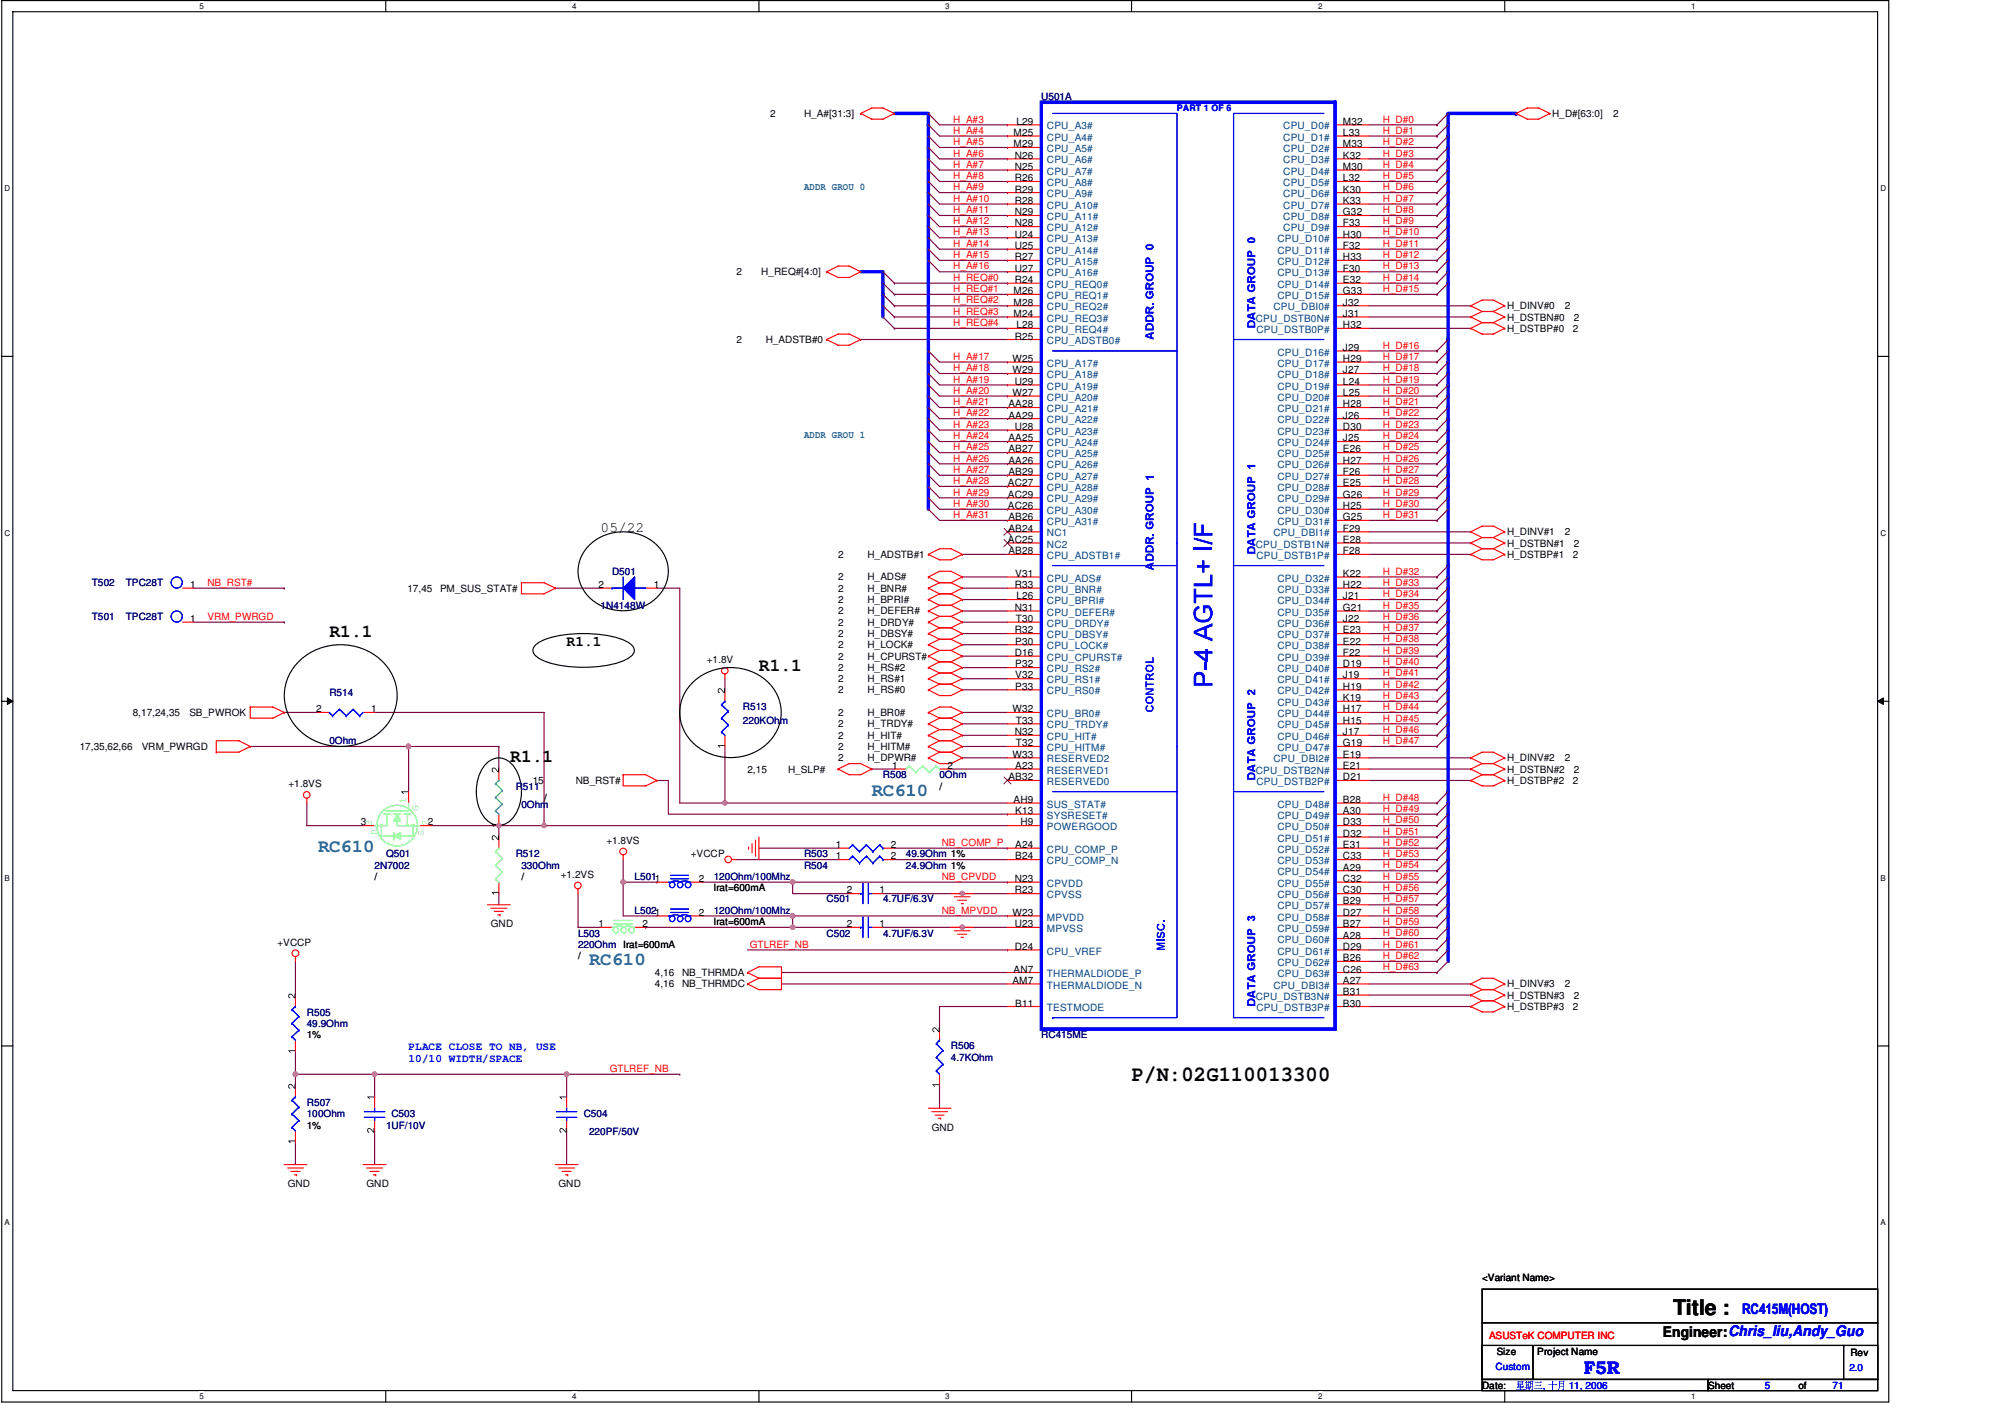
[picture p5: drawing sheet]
<svg xmlns="http://www.w3.org/2000/svg" width="297mm" height="210mm" viewBox="0 0 297 210" stroke-linecap="round" stroke-linejoin="round" font-family="sans-serif">
<defs><g id="words">
<g font-size="3.2">
<text x="167.7" y="160.1">P/N:02G110013300</text>
<text x="247.9" y="194.7">Title :</text>
</g>
<g font-size="2.7">
<text x="48.8" y="94.4">R1.1</text>
<text x="112.4" y="99.4">R1.1</text>
<text x="75.6" y="112.8">R1.1</text>
</g>
<g font-size="2.7" fill="#008080">
<text x="129.2" y="117.9">RC610</text>
<text x="47.1" y="126.2">RC610</text>
<text x="87.3" y="143">RC610</text>
</g>
<text font-size="2.7" fill="#00f" x="234.7" y="203.5">F5R</text>
<g font-size="2.2">
<text x="89" y="78.8">05/22</text>
<text x="83.9" y="95.6">R1.1</text>
<text x="246.3" y="198">Engineer:Chris_liu,Andy_Guo</text>
</g>
<text font-size="2.2" fill="#00f" x="258.1" y="194.6">RC415M(HOST)</text>
<g font-size="1.7" fill="#00f">
<text x="60.5" y="155.5">PLACE CLOSE TO NB, USE</text>
<text x="60.5" y="157.4">10/10 WIDTH/SPACE</text>
</g>
<g font-size="1.5">
<text x="114.1" y="17.3">2</text>
<text x="119.1" y="17.3">H_A#[31:3]</text>
<text x="230" y="17.3">H_D#[63:0]</text>
<text x="239" y="17.3">2</text>
<text x="150.2" y="20.2">M25</text>
<text x="150.2" y="21.8">M29</text>
<text x="150.3" y="23.5">N26</text>
<text x="150.6" y="18.5">L29</text>
<text x="199" y="18.5">M32</text>
<text x="199" y="20.2">L33</text>
<text x="199" y="21.8">M33</text>
<text x="199" y="23.5">K32</text>
<text x="150.3" y="25.2">N25</text>
<text x="150.3" y="26.8">R26</text>
<text x="150.3" y="28.5">R29</text>
<text x="199" y="25.2">M30</text>
<text x="199" y="26.8">L32</text>
<text x="199" y="28.5">K30</text>
<text x="150.3" y="30.2">R28</text>
<text x="150.3" y="31.9">N29</text>
<text x="150.3" y="33.5">N28</text>
<text x="150.3" y="35.2">U24</text>
<text x="199" y="35.2">H30</text>
<text x="199" y="30.2">K33</text>
<text x="199" y="31.9">G32</text>
<text x="199" y="33.5">F33</text>
<text x="109.1" y="40.8">2</text>
<text x="112.8" y="40.8">H_REQ#[4:0]</text>
<text x="150.3" y="36.9">U25</text>
<text x="150.3" y="38.6">R27</text>
<text x="150.3" y="40.3">U27</text>
<text x="150.3" y="41.9">R24</text>
<text x="199" y="36.9">F32</text>
<text x="199" y="38.6">H33</text>
<text x="199" y="40.3">F30</text>
<text x="199" y="41.9">E32</text>
<text x="150.2" y="43.6">M26</text>
<text x="150.2" y="45.3">M28</text>
<text x="150.2" y="46.9">M24</text>
<text x="199" y="43.6">G33</text>
<text x="199" y="45.3">J32</text>
<text x="199" y="46.9">J31</text>
<text x="223.3" y="45.8">H_DINV#0</text>
<text x="223.3" y="47.5">H_DSTBN#0</text>
<text x="231.8" y="45.8">2</text>
<text x="233.2" y="47.5">2</text>
<text x="109.1" y="50.8">2</text>
<text x="113.4" y="50.8">H_ADSTB#0</text>
<text x="150" y="53.6">W25</text>
<text x="150.3" y="50.3">R25</text>
<text x="150.6" y="48.6">L28</text>
<text x="199" y="48.6">H32</text>
<text x="199" y="51.9">J29</text>
<text x="199" y="53.6">H29</text>
<text x="223.3" y="49.1">H_DSTBP#0</text>
<text x="233" y="49.1">2</text>
<text x="150" y="55.3">W29</text>
<text x="150" y="58.7">W27</text>
<text x="150.3" y="57">U29</text>
<text x="199" y="55.3">J27</text>
<text x="199" y="57">L24</text>
<text x="199" y="58.7">L25</text>
<text x="149.4" y="60.3">AA28</text>
<text x="149.4" y="62">AA29</text>
<text x="149.4" y="65.4">AA25</text>
<text x="150.3" y="63.7">U28</text>
<text x="199" y="60.3">H28</text>
<text x="199" y="62">J26</text>
<text x="199" y="63.7">D30</text>
<text x="199" y="65.4">J25</text>
<text x="149.4" y="67">AB27</text>
<text x="149.4" y="68.7">AA26</text>
<text x="149.4" y="70.4">AB29</text>
<text x="199" y="67">E26</text>
<text x="199" y="68.7">H27</text>
<text x="199" y="70.4">F26</text>
<text x="149.3" y="72.1">AC27</text>
<text x="149.3" y="73.7">AC29</text>
<text x="149.3" y="75.4">AC26</text>
<text x="149.4" y="77.1">AB26</text>
<text x="199" y="72.1">E25</text>
<text x="199" y="73.7">G26</text>
<text x="199" y="75.4">H25</text>
<text x="199" y="77.1">G25</text>
<text x="124.2" y="82.6">2</text>
<text x="128.5" y="82.6">H_ADSTB#1</text>
<text x="149.3" y="80.4">AC25</text>
<text x="149.4" y="78.7">AB24</text>
<text x="149.4" y="82.1">AB28</text>
<text x="199" y="82.1">F28</text>
<text x="199" y="78.7">F29</text>
<text x="199" y="80.4">E28</text>
<text x="223.3" y="81">H_DSTBN#1</text>
<text x="223.3" y="82.6">H_DSTBP#1</text>
<text x="223.3" y="79.3">H_DINV#1</text>
<text x="231.8" y="79.3">2</text>
<text x="233" y="82.6">2</text>
<text x="233.2" y="81">2</text>
<text x="28.2" y="87.1">1</text>
<text x="60.4" y="87.7">17,45</text>
<text x="65.2" y="87.7">PM_SUS_STAT#</text>
<text x="88.6" y="87.1">2</text>
<text x="96.9" y="87.1">1</text>
<text x="124.2" y="86">2</text>
<text x="124.2" y="87.7">2</text>
<text x="124.2" y="89.3">2</text>
<text x="128.5" y="86">H_ADS#</text>
<text x="128.5" y="87.7">H_BNR#</text>
<text x="128.5" y="89.3">H_BPRI#</text>
<text x="150.3" y="87.1">R33</text>
<text x="150.4" y="85.4">V31</text>
<text x="150.6" y="88.8">L26</text>
<text x="199" y="85.4">K22</text>
<text x="199" y="87.1">H22</text>
<text x="199" y="88.8">J21</text>
<text x="28.2" y="92.2">1</text>
<text x="124.2" y="91">2</text>
<text x="124.2" y="92.7">2</text>
<text x="124.2" y="94.4">2</text>
<text x="128.5" y="91">H_DEFER#</text>
<text x="128.5" y="92.7">H_DRDY#</text>
<text x="128.5" y="94.4">H_DBSY#</text>
<text x="150.3" y="90.5">N31</text>
<text x="150.3" y="93.8">R32</text>
<text x="150.4" y="95.5">P30</text>
<text x="150.5" y="92.2">T30</text>
<text x="199" y="90.5">G21</text>
<text x="199" y="92.2">J22</text>
<text x="199" y="93.8">E23</text>
<text x="199" y="95.5">E22</text>
<text x="104.7" y="98.2">+1.8V</text>
<text x="124.2" y="96.1">2</text>
<text x="124.2" y="97.7">2</text>
<text x="124.2" y="99.4">2</text>
<text x="124.2" y="101">2</text>
<text x="128.5" y="96.1">H_LOCK#</text>
<text x="128.5" y="97.7">H_CPURST#</text>
<text x="128.5" y="99.4">H_RS#2</text>
<text x="128.5" y="101">H_RS#1</text>
<text x="150.3" y="97.2">D16</text>
<text x="150.4" y="98.8">P32</text>
<text x="150.4" y="100.5">V32</text>
<text x="199" y="97.2">F22</text>
<text x="199" y="98.8">D19</text>
<text x="199" y="100.5">J19</text>
<text x="19.7" y="106.1">8,17,24,35</text>
<text x="28.1" y="106.1">SB_PWROK</text>
<text x="46.8" y="105.5">2</text>
<text x="55" y="105.5">1</text>
<text x="124.2" y="102.7">2</text>
<text x="124.2" y="106.1">2</text>
<text x="124.2" y="107.7">2</text>
<text x="128.5" y="102.7">H_RS#0</text>
<text x="128.5" y="106.1">H_BR0#</text>
<text x="128.5" y="107.7">H_TRDY#</text>
<text x="150" y="105.5">W32</text>
<text x="150.4" y="102.2">P33</text>
<text x="150.5" y="107.2">T33</text>
<text x="199" y="102.2">H19</text>
<text x="199" y="103.8">K19</text>
<text x="199" y="105.5">H17</text>
<text x="199" y="107.2">H15</text>
<text x="11.8" y="111.1">17,35,62,66</text>
<text x="21" y="111.1">VRM_PWRGD</text>
<text x="124.2" y="109.4">2</text>
<text x="124.2" y="111.1">2</text>
<text x="124.2" y="112.8">2</text>
<text x="128.5" y="109.4">H_HIT#</text>
<text x="128.5" y="111.1">H_HITM#</text>
<text x="128.5" y="112.8">H_DPWR#</text>
<text x="132.2" y="113.9">1</text>
<text x="140.4" y="113.9">2</text>
<text x="150" y="112.2">W33</text>
<text x="150.3" y="108.9">N32</text>
<text x="150.4" y="113.9">A23</text>
<text x="150.5" y="110.6">T32</text>
<text x="199" y="108.9">J17</text>
<text x="199" y="110.6">G19</text>
<text x="199" y="112.2">E19</text>
<text x="199" y="113.9">E21</text>
<text x="223.3" y="112.8">H_DINV#2</text>
<text x="231.8" y="112.8">2</text>
<text x="42.8" y="116.6">+1.8VS</text>
<text x="78.9" y="116.1">15</text>
<text x="80.6" y="118.6">/</text>
<text x="85.3" y="116.1">NB_RST#</text>
<text x="110.7" y="114.5">2,15</text>
<text x="116.8" y="114.5">H_SLP#</text>
<text x="139.2" y="117">/</text>
<text x="149.4" y="115.6">AB32</text>
<text x="150.2" y="118.9">AH9</text>
<text x="199" y="115.6">D21</text>
<text x="199" y="118.9">B28</text>
<text x="223.3" y="114.5">H_DSTBN#2</text>
<text x="223.3" y="116.1">H_DSTBP#2</text>
<text x="233" y="116.1">2</text>
<text x="233.2" y="114.5">2</text>
<text x="53.5" y="122.3">3</text>
<text x="63.4" y="122.3">2</text>
<text x="89.8" y="125">+1.8VS</text>
<text x="123.8" y="125.6">1</text>
<text x="132" y="125.6">2</text>
<text x="150.4" y="120.6">K13</text>
<text x="150.4" y="125.6">A24</text>
<text x="151.2" y="122.3">H9</text>
<text x="199" y="120.6">A30</text>
<text x="199" y="122.3">D33</text>
<text x="199" y="124">D32</text>
<text x="199" y="125.6">E31</text>
<text x="55.5" y="130.3">/</text>
<text x="77.3" y="130.3">/</text>
<text x="83.1" y="130">+1.2VS</text>
<text x="102.4" y="127">+VCCP</text>
<text x="103.5" y="130.6">2</text>
<text x="123.8" y="127.3">1</text>
<text x="132" y="127.3">2</text>
<text x="150.3" y="130.6">N23</text>
<text x="150.4" y="127.3">B24</text>
<text x="199" y="127.3">C33</text>
<text x="199" y="129">A29</text>
<text x="199" y="130.6">C32</text>
<text x="72.7" y="137.4">GND</text>
<text x="88.6" y="137.3">1</text>
<text x="95.2" y="137.3">2</text>
<text x="103.5" y="135.7">2</text>
<text x="105.7" y="132">Irat=600mA</text>
<text x="105.7" y="137">Irat=600mA</text>
<text x="125.5" y="137.3">2</text>
<text x="125.5" y="132.3">2</text>
<text x="130.3" y="137.3">1</text>
<text x="130.3" y="132.3">1</text>
<text x="150" y="135.7">W23</text>
<text x="150.3" y="132.3">R23</text>
<text x="150.3" y="137.3">U23</text>
<text x="199" y="132.3">C30</text>
<text x="199" y="134">B29</text>
<text x="199" y="135.7">D27</text>
<text x="199" y="137.3">B27</text>
<text x="41.1" y="140.1">+VCCP</text>
<text x="85.6" y="142.1">/</text>
<text x="150.3" y="140.7">D24</text>
<text x="199" y="139">A28</text>
<text x="199" y="140.7">D29</text>
<text x="199" y="142.4">B26</text>
<text x="97" y="144.6">4,16</text>
<text x="97" y="146.3">4,16</text>
<text x="101" y="144.6">NB_THRMDA</text>
<text x="101" y="146.3">NB_THRMDC</text>
<text x="150" y="145.7">AM7</text>
<text x="150.2" y="144.1">AN7</text>
<text x="150.4" y="149.1">B11</text>
<text x="199" y="149.1">B30</text>
<text x="199" y="144.1">C26</text>
<text x="199" y="145.7">A27</text>
<text x="199" y="147.4">B31</text>
<text x="223.3" y="148">H_DSTBN#3</text>
<text x="223.3" y="149.6">H_DSTBP#3</text>
<text x="223.3" y="146.3">H_DINV#3</text>
<text x="231.8" y="146.3">2</text>
<text x="233" y="149.6">2</text>
<text x="233.2" y="148">2</text>
<text x="45.5" y="153.8">1%</text>
<text x="45.5" y="167.2">1%</text>
<text x="138" y="167.5">GND</text>
<text x="42.6" y="175.9">GND</text>
<text x="54.3" y="175.9">GND</text>
<text x="82.8" y="175.9">GND</text>
<text x="219.6" y="189.8">&lt;Variant Name&gt;</text>
<text x="221.7" y="200.7">Size</text>
<text x="227.7" y="200.7">Project Name</text>
<text x="274.1" y="200.8">Rev</text>
<text x="219.6" y="205.7">Date:</text>
<text x="253.1" y="205.7">Sheet</text>
<text x="266.4" y="205.7">of</text>
</g>
<g font-size="1.5" fill="#000080">
<text x="154.3" y="14.8">U501A</text>
<text x="13.6" y="86.8">T502</text>
<text x="18.7" y="86.8">TPC28T</text>
<text x="90.7" y="85.1">D501</text>
<text x="13.6" y="91.9">T501</text>
<text x="18.7" y="91.9">TPC28T</text>
<text x="89" y="90.2">1N4148W</text>
<text x="48.8" y="103">R514</text>
<text x="110.1" y="105.2">R513</text>
<text x="110.1" y="107.2">220KOhm</text>
<text x="48.8" y="110.3">0Ohm</text>
<text x="76.4" y="117">R511</text>
<text x="77.3" y="119.6">0Ohm</text>
<text x="130.8" y="115.3">R508</text>
<text x="139.2" y="115.3">0Ohm</text>
<text x="55.5" y="128.7">2N7002</text>
<text x="57.2" y="127">Q501</text>
<text x="76.4" y="127">R512</text>
<text x="77.3" y="128.7">330Ohm</text>
<text x="94" y="130.3">L5011</text>
<text x="105.7" y="130.3">120Ohm/100Mhz</text>
<text x="119.1" y="128.7">R504</text>
<text x="119.1" y="127">R503</text>
<text x="134.2" y="128.7">24.9Ohm 1%</text>
<text x="134.2" y="127">49.9Ohm 1%</text>
<text x="94" y="135.4">L5021</text>
<text x="105.7" y="135.4">120Ohm/100Mhz</text>
<text x="122.5" y="133.7">C501</text>
<text x="130.8" y="133.7">4.7UF/6.3V</text>
<text x="85.6" y="138.7">L503</text>
<text x="85.6" y="140.4">220Ohm Irat=600mA</text>
<text x="122.5" y="138.7">C502</text>
<text x="130.8" y="138.7">4.7UF/6.3V</text>
<text x="45.5" y="150.5">R505</text>
<text x="45.5" y="152.1">49.9Ohm</text>
<text x="140.9" y="155.4">R506</text>
<text x="154.3" y="153.8">RC415ME</text>
<text x="140.9" y="157.1">4.7KOhm</text>
<text x="45.5" y="163.8">R507</text>
<text x="45.5" y="165.5">100Ohm</text>
<text x="57.2" y="167.2">1UF/10V</text>
<text x="58" y="165.5">C503</text>
<text x="86.5" y="165.5">C504</text>
<text x="87.3" y="168.2">220PF/50V</text>
</g>
<g font-size="1.5" fill="#f00">
<text x="141.2" y="23.2">H_A#6</text>
<text x="141.2" y="18.2">H_A#3</text>
<text x="141.2" y="21.5">H_A#5</text>
<text x="141.2" y="19.8">H_A#4</text>
<text x="204.8" y="23.2">H_D#3</text>
<text x="204.8" y="18.2">H_D#0</text>
<text x="204.8" y="21.5">H_D#2</text>
<text x="204.8" y="19.8">H_D#1</text>
<text x="141.2" y="24.8">H_A#7</text>
<text x="141.2" y="28.2">H_A#9</text>
<text x="141.2" y="29.9">H_A#10</text>
<text x="141.2" y="26.5">H_A#8</text>
<text x="204.8" y="24.8">H_D#4</text>
<text x="204.8" y="26.5">H_D#5</text>
<text x="204.8" y="29.9">H_D#7</text>
<text x="204.8" y="28.2">H_D#6</text>
<text x="141.2" y="33.2">H_A#12</text>
<text x="141.2" y="34.9">H_A#13</text>
<text x="141.2" y="31.6">H_A#11</text>
<text x="204.8" y="31.6">H_D#8</text>
<text x="204.8" y="34.9">H_D#10</text>
<text x="204.8" y="33.2">H_D#9</text>
<text x="141.2" y="39.9">H_A#16</text>
<text x="141.2" y="38.2">H_A#15</text>
<text x="141.2" y="36.6">H_A#14</text>
<text x="141.2" y="41.6">H_REQ#0</text>
<text x="204.8" y="39.9">H_D#13</text>
<text x="204.8" y="41.6">H_D#14</text>
<text x="204.8" y="36.6">H_D#11</text>
<text x="204.8" y="38.2">H_D#12</text>
<text x="141.2" y="46.6">H_REQ#3</text>
<text x="141.2" y="45">H_REQ#2</text>
<text x="141.2" y="43.3">H_REQ#1</text>
<text x="204.8" y="43.3">H_D#15</text>
<text x="141.2" y="53.3">H_A#17</text>
<text x="141.2" y="48.3">H_REQ#4</text>
<text x="204.8" y="51.6">H_D#16</text>
<text x="204.8" y="53.3">H_D#17</text>
<text x="141.2" y="56.7">H_A#19</text>
<text x="141.2" y="58.3">H_A#20</text>
<text x="141.2" y="55">H_A#18</text>
<text x="204.8" y="58.3">H_D#20</text>
<text x="204.8" y="55">H_D#18</text>
<text x="204.8" y="56.7">H_D#19</text>
<text x="141.2" y="60">H_A#21</text>
<text x="141.2" y="61.7">H_A#22</text>
<text x="141.2" y="65.1">H_A#24</text>
<text x="141.2" y="63.4">H_A#23</text>
<text x="204.8" y="63.4">H_D#23</text>
<text x="204.8" y="60">H_D#21</text>
<text x="204.8" y="65.1">H_D#24</text>
<text x="204.8" y="61.7">H_D#22</text>
<text x="141.2" y="70.1">H_A#27</text>
<text x="141.2" y="71.7">H_A#28</text>
<text x="141.2" y="68.4">H_A#26</text>
<text x="141.2" y="66.7">H_A#25</text>
<text x="204.8" y="66.7">H_D#25</text>
<text x="204.8" y="71.7">H_D#28</text>
<text x="204.8" y="70.1">H_D#27</text>
<text x="204.8" y="68.4">H_D#26</text>
<text x="141.2" y="73.4">H_A#29</text>
<text x="141.2" y="76.8">H_A#31</text>
<text x="141.2" y="75.1">H_A#30</text>
<text x="204.8" y="76.8">H_D#31</text>
<text x="204.8" y="73.4">H_D#29</text>
<text x="204.8" y="75.1">H_D#30</text>
<text x="30.7" y="86.8">NB_RST#</text>
<text x="204.8" y="85.1">H_D#32</text>
<text x="204.8" y="86.8">H_D#33</text>
<text x="204.8" y="88.5">H_D#34</text>
<text x="30.7" y="91.8">VRM_PWRGD</text>
<text x="204.8" y="95.2">H_D#38</text>
<text x="204.8" y="91.8">H_D#36</text>
<text x="204.8" y="93.5">H_D#37</text>
<text x="204.8" y="90.2">H_D#35</text>
<text x="204.8" y="98.6">H_D#40</text>
<text x="204.8" y="100.2">H_D#41</text>
<text x="204.8" y="101.9">H_D#42</text>
<text x="204.8" y="96.9">H_D#39</text>
<text x="204.8" y="106.9">H_D#45</text>
<text x="204.8" y="103.5">H_D#43</text>
<text x="204.8" y="105.2">H_D#44</text>
<text x="204.8" y="108.6">H_D#46</text>
<text x="204.8" y="110.2">H_D#47</text>
<text x="204.8" y="118.6">H_D#48</text>
<text x="139.5" y="125.3">NB_COMP_P</text>
<text x="204.8" y="125.3">H_D#52</text>
<text x="204.8" y="123.7">H_D#51</text>
<text x="204.8" y="122">H_D#50</text>
<text x="204.8" y="120.3">H_D#49</text>
<text x="139.5" y="130.3">NB_CPVDD</text>
<text x="204.8" y="127">H_D#53</text>
<text x="204.8" y="130.3">H_D#55</text>
<text x="204.8" y="128.7">H_D#54</text>
<text x="139.5" y="135.3">NB_MPVDD</text>
<text x="204.8" y="135.3">H_D#58</text>
<text x="204.8" y="133.7">H_D#57</text>
<text x="204.8" y="132">H_D#56</text>
<text x="204.8" y="137">H_D#59</text>
<text x="111.1" y="140.4">GTLREF_NB</text>
<text x="204.8" y="138.7">H_D#60</text>
<text x="204.8" y="142.1">H_D#62</text>
<text x="204.8" y="140.4">H_D#61</text>
<text x="204.8" y="143.7">H_D#63</text>
<text x="90.3" y="158.8">GTLREF_NB</text>
<text x="220.6" y="198.3">ASUSTeK COMPUTER INC</text>
</g>
<g font-size="1.5" fill="#004080">
<text x="155.1" y="19.2">CPU_A3#</text>
<text x="155.1" y="20.8">CPU_A4#</text>
<text x="155.1" y="22.5">CPU_A5#</text>
<text x="190.1" y="19.2">CPU_D0#</text>
<text x="190.1" y="20.8">CPU_D1#</text>
<text x="190.1" y="22.5">CPU_D2#</text>
<text x="155.1" y="24.2">CPU_A6#</text>
<text x="155.1" y="25.9">CPU_A7#</text>
<text x="155.1" y="27.6">CPU_A8#</text>
<text x="155.1" y="29.2">CPU_A9#</text>
<text x="190.1" y="24.2">CPU_D3#</text>
<text x="190.1" y="25.9">CPU_D4#</text>
<text x="190.1" y="27.6">CPU_D5#</text>
<text x="190.1" y="29.2">CPU_D6#</text>
<text x="155.1" y="30.9">CPU_A10#</text>
<text x="155.1" y="32.6">CPU_A11#</text>
<text x="155.1" y="34.2">CPU_A12#</text>
<text x="155.1" y="35.9">CPU_A13#</text>
<text x="189.3" y="35.9">CPU_D10#</text>
<text x="190.1" y="30.9">CPU_D7#</text>
<text x="190.1" y="32.6">CPU_D8#</text>
<text x="190.1" y="34.2">CPU_D9#</text>
<text x="155.1" y="37.6">CPU_A14#</text>
<text x="155.1" y="39.2">CPU_A15#</text>
<text x="155.1" y="40.9">CPU_A16#</text>
<text x="189.3" y="37.6">CPU_D11#</text>
<text x="189.3" y="39.2">CPU_D12#</text>
<text x="189.3" y="40.9">CPU_D13#</text>
<text x="155.1" y="42.6">CPU_REQ0#</text>
<text x="155.1" y="44.3">CPU_REQ1#</text>
<text x="155.1" y="46">CPU_REQ2#</text>
<text x="155.1" y="47.6">CPU_REQ3#</text>
<text x="186.1" y="47.6">CPU_DSTB0N#</text>
<text x="188.7" y="46">CPU_DBI0#</text>
<text x="189.3" y="42.6">CPU_D14#</text>
<text x="189.3" y="44.3">CPU_D15#</text>
<text x="155.1" y="49.3">CPU_REQ4#</text>
<text x="155.1" y="51">CPU_ADSTB0#</text>
<text x="186.1" y="49.3">CPU_DSTB0P#</text>
<text x="189.3" y="52.7">CPU_D16#</text>
<text x="155.1" y="54.3">CPU_A17#</text>
<text x="155.1" y="56">CPU_A18#</text>
<text x="155.1" y="57.7">CPU_A19#</text>
<text x="155.1" y="59.4">CPU_A20#</text>
<text x="189.3" y="54.3">CPU_D17#</text>
<text x="189.3" y="56">CPU_D18#</text>
<text x="189.3" y="57.7">CPU_D19#</text>
<text x="189.3" y="59.4">CPU_D20#</text>
<text x="155.1" y="61">CPU_A21#</text>
<text x="155.1" y="62.7">CPU_A22#</text>
<text x="155.1" y="64.4">CPU_A23#</text>
<text x="189.3" y="61">CPU_D21#</text>
<text x="189.3" y="62.7">CPU_D22#</text>
<text x="189.3" y="64.4">CPU_D23#</text>
<text x="155.1" y="66.1">CPU_A24#</text>
<text x="155.1" y="67.7">CPU_A25#</text>
<text x="155.1" y="69.4">CPU_A26#</text>
<text x="155.1" y="71.1">CPU_A27#</text>
<text x="189.3" y="66.1">CPU_D24#</text>
<text x="189.3" y="67.7">CPU_D25#</text>
<text x="189.3" y="69.4">CPU_D26#</text>
<text x="189.3" y="71.1">CPU_D27#</text>
<text x="155.1" y="72.7">CPU_A28#</text>
<text x="155.1" y="74.4">CPU_A29#</text>
<text x="155.1" y="76.1">CPU_A30#</text>
<text x="155.1" y="77.8">CPU_A31#</text>
<text x="189.3" y="72.7">CPU_D28#</text>
<text x="189.3" y="74.4">CPU_D29#</text>
<text x="189.3" y="76.1">CPU_D30#</text>
<text x="189.3" y="77.8">CPU_D31#</text>
<text x="155.1" y="79.5">NC1</text>
<text x="155.1" y="81.1">NC2</text>
<text x="155.1" y="82.8">CPU_ADSTB1#</text>
<text x="186.1" y="81.1">CPU_DSTB1N#</text>
<text x="186.1" y="82.8">CPU_DSTB1P#</text>
<text x="188.7" y="79.5">CPU_DBI1#</text>
<text x="155.1" y="86.1">CPU_ADS#</text>
<text x="155.1" y="87.8">CPU_BNR#</text>
<text x="155.1" y="89.5">CPU_BPRI#</text>
<text x="189.3" y="86.1">CPU_D32#</text>
<text x="189.3" y="87.8">CPU_D33#</text>
<text x="189.3" y="89.5">CPU_D34#</text>
<text x="155.1" y="91.2">CPU_DEFER#</text>
<text x="155.1" y="92.8">CPU_DRDY#</text>
<text x="155.1" y="94.5">CPU_DBSY#</text>
<text x="189.3" y="91.2">CPU_D35#</text>
<text x="189.3" y="92.8">CPU_D36#</text>
<text x="189.3" y="94.5">CPU_D37#</text>
<text x="155.1" y="96.2">CPU_LOCK#</text>
<text x="155.1" y="97.9">CPU_CPURST#</text>
<text x="155.1" y="99.5">CPU_RS2#</text>
<text x="155.1" y="101.2">CPU_RS1#</text>
<text x="189.3" y="96.2">CPU_D38#</text>
<text x="189.3" y="97.9">CPU_D39#</text>
<text x="189.3" y="99.5">CPU_D40#</text>
<text x="189.3" y="101.2">CPU_D41#</text>
<text x="155.1" y="102.9">CPU_RS0#</text>
<text x="155.1" y="106.2">CPU_BR0#</text>
<text x="155.1" y="107.9">CPU_TRDY#</text>
<text x="189.3" y="102.9">CPU_D42#</text>
<text x="189.3" y="104.6">CPU_D43#</text>
<text x="189.3" y="106.2">CPU_D44#</text>
<text x="189.3" y="107.9">CPU_D45#</text>
<text x="155.1" y="109.6">CPU_HIT#</text>
<text x="155.1" y="111.3">CPU_HITM#</text>
<text x="155.1" y="112.9">RESERVED2</text>
<text x="188.7" y="112.9">CPU_DBI2#</text>
<text x="189.3" y="109.6">CPU_D46#</text>
<text x="189.3" y="111.3">CPU_D47#</text>
<text x="155.1" y="116.3">RESERVED0</text>
<text x="155.1" y="119.6">SUS_STAT#</text>
<text x="155.1" y="114.6">RESERVED1</text>
<text x="186.1" y="114.6">CPU_DSTB2N#</text>
<text x="186.1" y="116.3">CPU_DSTB2P#</text>
<text x="189.3" y="119.6">CPU_D48#</text>
<text x="155.1" y="121.3">SYSRESET#</text>
<text x="155.1" y="123">POWERGOOD</text>
<text x="189.3" y="121.3">CPU_D49#</text>
<text x="189.3" y="123">CPU_D50#</text>
<text x="189.3" y="124.7">CPU_D51#</text>
<text x="155.1" y="126.3">CPU_COMP_P</text>
<text x="155.1" y="128">CPU_COMP_N</text>
<text x="155.1" y="131.4">CPVDD</text>
<text x="189.3" y="126.3">CPU_D52#</text>
<text x="189.3" y="128">CPU_D53#</text>
<text x="189.3" y="129.7">CPU_D54#</text>
<text x="189.3" y="131.4">CPU_D55#</text>
<text x="155.1" y="136.4">MPVDD</text>
<text x="155.1" y="133">CPVSS</text>
<text x="189.3" y="133">CPU_D56#</text>
<text x="189.3" y="134.7">CPU_D57#</text>
<text x="189.3" y="136.4">CPU_D58#</text>
<text x="155.1" y="141.4">CPU_VREF</text>
<text x="155.1" y="138">MPVSS</text>
<text x="189.3" y="138">CPU_D59#</text>
<text x="189.3" y="139.7">CPU_D60#</text>
<text x="189.3" y="141.4">CPU_D61#</text>
<text x="189.3" y="143.1">CPU_D62#</text>
<text x="155.1" y="144.7">THERMALDIODE_P</text>
<text x="155.1" y="146.4">THERMALDIODE_N</text>
<text x="155.1" y="149.8">TESTMODE</text>
<text x="186.1" y="148.1">CPU_DSTB3N#</text>
<text x="186.1" y="149.8">CPU_DSTB3P#</text>
<text x="188.7" y="146.4">CPU_DBI3#</text>
<text x="189.3" y="144.7">CPU_D63#</text>
</g>
<g font-size="1.5" fill="#008080">
<text x="119.1" y="28.1">ADDR GROU 0</text>
<text x="119.1" y="64.9">ADDR GROU 1</text>
</g>
<g font-size="1.5" fill="#00f">
<text x="221.6" y="203">Custom</text>
<text x="274" y="203.2">2.0</text>
<text x="228.6" y="205.7">,</text>
<text x="232.4" y="205.7">11, 2006</text>
<text x="261.4" y="205.7">5</text>
<text x="271.5" y="205.7">71</text>
</g>
<text font-size="1.3" fill="#00f" x="174.4" y="16.4">PART 1 OF 6</text>
<g font-size="1.2">
<text x="29.5" y="1.4">5</text>
<text x="84.7" y="1.4">4</text>
<text x="140" y="1.4">3</text>
<text x="195.3" y="1.4">2</text>
<text x="250.5" y="1.4">1</text>
<text x=".7" y="28.4">D</text>
<text x="278.6" y="28.4">D</text>
<text x=".7" y="79.4">C</text>
<text x="278.6" y="79.4">C</text>
<text x=".7" y="130.5">B</text>
<text x="278.6" y="130.5">B</text>
<text x=".7" y="181.5">A</text>
<text x="278.6" y="181.5">A</text>
<text x="29.5" y="207.3">5</text>
<text x="84.7" y="207.3">4</text>
<text x="140" y="207.3">3</text>
<text x="195.3" y="207.3">2</text>
<text x="250.5" y="207.3">1</text>
</g>
</g></defs>
<path d="M.3 .1h279.5v207.6h-279.5zM1.9 1.7h276.3v204.3h-276.3z" fill="none" stroke="#000" stroke-width=".17"/>
<g fill="#fff">
<path d="M29.5 .3h.7v1.3h-.7z"/>
<path d="M29.5 206.2h.7v1.4h-.7z"/>
</g>
<path d="M57.1 .1v1.6M57.1 206v1.7" fill="none" stroke="#000" stroke-width=".17"/>
<g fill="#fff">
<path d="M84.7 .3h.7v1.3h-.7z"/>
<path d="M84.7 206.2h.7v1.4h-.7z"/>
</g>
<path d="M112.4 .1v1.6M112.4 206v1.7" fill="none" stroke="#000" stroke-width=".17"/>
<g fill="#fff">
<path d="M140 .3h.7v1.3h-.7z"/>
<path d="M140 206.2h.7v1.4h-.7z"/>
</g>
<path d="M167.6 .1v1.6M167.6 206v1.7" fill="none" stroke="#000" stroke-width=".17"/>
<g fill="#fff">
<path d="M195.2 .3h.8v1.3h-.8z"/>
<path d="M195.2 206.2h.8v1.4h-.8z"/>
</g>
<path d="M222.9 .1v1.6M222.9 206v1.7" fill="none" stroke="#000" stroke-width=".17"/>
<g fill="#fff">
<path d="M250.5 .3h.7v1.3h-.7z"/>
<path d="M250.5 206.2h.7v1.4h-.7z"/>
<path d="M.6 27.3h.9v1.3h-.9z"/>
<path d="M278.6 27.3h.8v1.3h-.8z"/>
<path d="M.6 78.3h.9v1.4h-.9z"/>
<path d="M278.6 78.3h.8v1.4h-.8z"/>
</g>
<path d="M.3 52.8h1.6M278.2 52.8h1.6" fill="none" stroke="#000" stroke-width=".17"/>
<g fill="#fff">
<path d="M.6 129.4h.9v1.4h-.9z"/>
<path d="M278.6 129.4h.8v1.4h-.8z"/>
</g>
<path d="M.3 103.9h1.6M278.2 103.9h1.6" fill="none" stroke="#000" stroke-width=".17"/>
<path d="M1.1 103.4l.8 .5-.8 .5zM278.2 103.9l.8-.5v1z" fill="#000"/>
<path d="M1.1 103.4l.8 .5-.8 .5zM278.2 103.9l.8-.5v1z" fill="none" stroke="#000" stroke-width=".15"/>
<g fill="#fff">
<path d="M.6 180.4h.9v1.4h-.9z"/>
<path d="M278.6 180.4h.8v1.4h-.8z"/>
</g>
<path d="M.3 154.9h1.6M278.2 154.9h1.6" fill="none" stroke="#000" stroke-width=".17"/>
<g fill="none" stroke="#800040" stroke-width=".17">
<path d="M139.2 18.5h10.1M149.3 18.5h.1M202.8 18.5h10.1M212.9 18.5h.1M139.2 25.2h10.1M139.2 33.6h10.1M139.2 23.5h10.1M139.2 38.6h10.1M139.2 35.2h10.1M139.2 31.9h10.1M139.2 28.5h10.1M139.2 21.8h10.1"/>
<path d="M139.2 30.2h10.1M139.2 20.2h10.1M139.2 36.9h10.1M139.2 26.9h10.1M149.3 25.2h.1M149.3 33.6h.1M149.3 23.5h.1M149.3 38.6h.1M149.3 35.2h.1M149.3 31.9h.1M149.3 28.5h.1M149.3 21.8h.1"/>
<path d="M149.3 30.2h.1M149.3 20.2h.1M149.3 36.9h.1M149.3 26.9h.1M202.8 25.2h10.1M202.8 33.6h10.1M202.8 23.5h10.1M202.8 38.6h10.1M202.8 35.2h10.1M202.8 31.9h10.1M202.8 28.5h10.1M202.8 21.8h10.1"/>
<path d="M202.8 30.2h10.1M202.8 20.2h10.1M202.8 36.9h10.1M202.8 26.9h10.1M212.9 23.5h.1M212.9 31.9h.1M212.9 35.2h.1M212.9 25.2h.1M212.9 21.8h.1M212.9 26.9h.1M212.9 33.6h.1M212.9 20.2h.1"/>
<path d="M212.9 30.2h.1M212.9 36.9h.1M212.9 28.5h.1M212.9 38.6h.1M127.5 50.3h21.8M132.5 46.9h16.8M132.5 48.6h16.8M132.5 42h16.8M132.5 45.3h16.8M132.5 43.6h16.8M139.2 40.3h10.1M139.2 57h10.1"/>
<path d="M139.2 58.7h10.1M139.2 55.3h10.1M139.2 53.6h10.1M149.3 40.3h.1M149.3 57h.1M149.3 58.7h.1M149.3 55.3h.1M149.3 53.6h.1M149.3 46.9h.1M149.3 48.6h.1M149.3 42h.1M149.3 45.3h.1"/>
<path d="M149.3 43.6h.1M202.8 40.3h10.1M202.8 57h10.1M202.8 58.7h10.1M202.8 55.3h10.1M202.8 53.6h10.1M202.8 46.9h15.1M202.8 48.6h15.1M202.8 42h10.1M202.8 45.3h15.1M202.8 43.6h10.1M202.8 52h10.1"/>
<path d="M212.9 40.3h.1M212.9 42h.1M212.9 43.6h.1M212.9 52h.1M212.9 53.6h.1M212.9 58.7h.1M212.9 55.3h.1M212.9 57h.1M139.2 73.7h10.1M139.2 70.4h10.1M139.2 72.1h10.1M139.2 60.4h10.1"/>
<path d="M139.2 77.1h10.1M139.2 62h10.1M139.2 68.7h10.1M139.2 67.1h10.1M139.2 75.4h10.1M139.2 65.4h10.1M139.2 63.7h10.1M149.3 73.7h.1M149.3 70.4h.1M149.3 72.1h.1M149.3 60.4h.1M149.3 77.1h.1"/>
<path d="M149.3 62h.1M149.3 68.7h.1M149.3 67.1h.1M149.3 75.4h.1M149.3 65.4h.1M149.3 63.7h.1M202.8 73.7h10.1M202.8 70.4h10.1M202.8 72.1h10.1M202.8 60.4h10.1M202.8 77.1h10.1M202.8 62h10.1"/>
<path d="M202.8 68.7h10.1M202.8 67.1h10.1M202.8 75.4h10.1M202.8 65.4h10.1M202.8 63.7h10.1M202.8 78.8h15.1M212.9 77.1h.1M212.9 63.7h.1M212.9 60.4h.1M212.9 67.1h.1M212.9 73.7h.1M212.9 72.1h.1"/>
<path d="M212.9 70.4h.1M212.9 65.4h.1M212.9 75.4h.1M212.9 62h.1M212.9 68.7h.1M82.3 87.1h6.7M142.6 82.1h6.7M142.6 85.5h6.7M142.6 87.1h6.7M142.6 88.8h6.7M142.6 90.5h6.7M142.6 92.2h6.7"/>
<path d="M142.6 93.9h6.7M142.6 95.5h6.7M142.6 97.2h6.7M142.6 98.9h6.7M202.8 82.1h15.1M202.8 85.5h10.1M202.8 87.1h10.1M202.8 88.8h10.1M202.8 90.5h10.1M202.8 92.2h10.1M202.8 93.9h10.1M202.8 95.5h10.1"/>
<path d="M202.8 97.2h10.1M202.8 98.9h10.1M202.8 80.4h15.1M212.9 98.9h.1M212.9 85.5h.1M212.9 87.1h.1M212.9 95.5h.1M212.9 88.8h.1M212.9 92.2h.1M212.9 97.2h.1M212.9 93.9h.1M212.9 90.5h.1"/>
<path d="M97.3 115.6h1.7M100.7 119h6.7M107.4 119h.1M140.9 113.9h8.4M142.6 100.5h6.7M142.6 102.2h6.7M142.6 105.5h6.7M142.6 107.2h6.7M142.6 108.9h6.7M142.6 110.6h6.7M142.6 112.3h6.7M202.8 100.5h10.1"/>
<path d="M202.8 102.2h10.1M202.8 105.5h10.1M202.8 107.2h10.1M202.8 108.9h10.1M202.8 110.6h10.1M202.8 112.3h15.1M202.8 113.9h15.1M202.8 103.9h10.1M202.8 119h10.1M202.8 115.6h15.1M212.9 107.2h.1M212.9 108.9h.1"/>
<path d="M212.9 110.6h.1M212.9 100.5h.1M212.9 103.9h.1M212.9 102.2h.1M212.9 105.5h.1M212.9 119h.1M202.8 127.3h10.1M202.8 139h10.1M202.8 135.7h10.1M202.8 125.6h10.1M202.8 124h10.1M202.8 130.7h10.1"/>
<path d="M202.8 129h10.1M202.8 134h10.1M202.8 132.4h10.1M202.8 122.3h10.1M202.8 137.4h10.1M202.8 120.6h10.1M212.9 127.3h.1M212.9 139h.1M212.9 135.7h.1M212.9 125.6h.1M212.9 124h.1M212.9 130.7h.1"/>
<path d="M212.9 129h.1M212.9 134h.1M212.9 132.4h.1M212.9 122.3h.1M212.9 137.4h.1M212.9 120.6h.1M202.8 142.4h10.1M202.8 140.7h10.1M202.8 144.1h10.1M202.8 149.1h15.1M202.8 145.8h15.1M202.8 147.4h15.1"/>
<path d="M212.9 142.4h.1M212.9 140.7h.1M212.9 144.1h.1M217.9 147.4h.1"/>
</g>
<path d="M132.5 16.8h5v1.7M137.5 18.5h.1M224.6 16.8h.1M224.6 16.8h-10.1v1.7M127.5 40.3h3.3v1.7" fill="none" stroke="#00f" stroke-width=".51"/>
<circle cx="107.4" cy="118.9" r=".32" fill="#f0f"/>
<circle cx="107.4" cy="118.9" r=".32" fill="none" stroke="#f0f" stroke-width=".17"/>
<path d="M100.7 87.1v31.9M104.1 130.7h45.2M109.1 127.3h15.1M112.4 125.6h11.8M132.5 125.6h16.8M132.5 127.3h16.8M149.3 125.6h.1M149.3 130.7h.1" fill="none" stroke="#800040" stroke-width=".17"/>
<circle cx="117.4" cy="130.7" r=".33" fill="#f0f"/>
<circle cx="117.4" cy="130.7" r=".33" fill="none" stroke="#f0f" stroke-width=".17"/>
<path d="M117.4 130.7v1.7h8.4M130.8 132.4h11.8M142.6 132.4h.1" fill="none" stroke="#800040" stroke-width=".17"/>
<circle cx="142.6" cy="132.3" r=".31" fill="#f0f"/>
<circle cx="142.6" cy="132.3" r=".31" fill="none" stroke="#f0f" stroke-width=".17"/>
<path d="M92.3 135.7h5M92.3 130.7h5M97.3 130.7h.1M142.6 132.4h6.7" fill="none" stroke="#800040" stroke-width=".17"/>
<circle cx="92.3" cy="130.7" r=".33" fill="#f0f"/>
<circle cx="92.3" cy="130.7" r=".33" fill="none" stroke="#f0f" stroke-width=".17"/>
<path d="M104.1 135.7h13.3M117.4 135.7h.1" fill="none" stroke="#800040" stroke-width=".17"/>
<circle cx="117.4" cy="135.7" r=".34" fill="#f0f"/>
<circle cx="117.4" cy="135.7" r=".34" fill="none" stroke="#f0f" stroke-width=".17"/>
<path d="M117.4 137.4h8.4M130.8 137.4h11.8M142.6 137.4h.1" fill="none" stroke="#800040" stroke-width=".17"/>
<circle cx="142.5" cy="137.3" r=".32" fill="#f0f"/>
<circle cx="142.5" cy="137.3" r=".32" fill="none" stroke="#f0f" stroke-width=".17"/>
<g fill="none" stroke="#800040" stroke-width=".17">
<path d="M142.6 137.4h6.7M149.3 135.7h.1M149.3 135.7h-31.9v1.7M43.8 142.4v5M43.8 159.1v1.7M55.5 159.1h45.2M83.9 159.1h.1M83.9 159.1v3.4M100.7 159.1h.1M110.7 140.7h38.6M115.8 144.1h33.5M115.8 145.8h33.5"/>
<path d="M149.3 140.7h.1M43.8 169.2v3.3M55.5 167.5v5M83.9 167.5v5"/>
</g>
<circle cx="83.9" cy="159.1" r=".34" fill="#f0f"/>
<circle cx="83.9" cy="159.1" r=".34" fill="none" stroke="#f0f" stroke-width=".17"/>
<path d="M43.8 155.8v3.3h11.7M55.5 159.1h.1" fill="none" stroke="#800040" stroke-width=".17"/>
<circle cx="43.8" cy="159.1" r=".34" fill="#f0f"/>
<circle cx="43.8" cy="159.1" r=".34" fill="none" stroke="#f0f" stroke-width=".17"/>
<path d="M55.5 159.1v3.4M55.5 162.5h.1" fill="none" stroke="#800040" stroke-width=".17"/>
<circle cx="55.5" cy="159.1" r=".33" fill="#f0f"/>
<circle cx="55.5" cy="159.1" r=".33" fill="none" stroke="#f0f" stroke-width=".17"/>
<path d="M97.3 87.1h3.4M129.2 113.9h3.3M63.9 122.3h16.7M80.6 122.3h.1M149.3 149.1h-10.1v3.3M139.2 160.8v3.4" fill="none" stroke="#800040" stroke-width=".17"/>
<circle cx="73.9" cy="122.3" r=".32" fill="#f0f"/>
<circle cx="73.9" cy="122.3" r=".32" fill="none" stroke="#f0f" stroke-width=".17"/>
<circle cx="80.6" cy="122.3" r=".31" fill="#f0f"/>
<circle cx="80.6" cy="122.3" r=".31" fill="none" stroke="#f0f" stroke-width=".17"/>
<path d="M45.5 119v3.3h8.3M73.9 110.6v3.3M73.9 122.3v1.7M73.9 132.4v1.6M92.3 127.3v8.4M95.7 137.4h.1M95.7 137.4h21.7" fill="none" stroke="#800040" stroke-width=".17"/>
<circle cx="117.4" cy="137.3" r=".33" fill="#f0f"/>
<circle cx="117.4" cy="137.3" r=".33" fill="none" stroke="#f0f" stroke-width=".17"/>
<path d="M37.1 110.6h23.4M60.5 110.6h.1M85.6 132.4v5h3.4" fill="none" stroke="#800040" stroke-width=".17"/>
<circle cx="60.5" cy="110.6" r=".33" fill="#f0f"/>
<circle cx="60.5" cy="110.6" r=".33" fill="none" stroke="#f0f" stroke-width=".17"/>
<path d="M60.5 110.6h13.4M73.9 110.6h.1" fill="none" stroke="#800040" stroke-width=".17"/>
<circle cx="60.5" cy="110.6" r=".33" fill="#f0f"/>
<circle cx="60.5" cy="110.6" r=".33" fill="none" stroke="#f0f" stroke-width=".17"/>
<g fill="none" stroke="#800040" stroke-width=".17">
<path d="M137.5 16.8h.1M137.5 18.5h.1M137.5 16.8l1.7 1.7M137.5 18.5l1.7 1.7M212.9 18.5h.1M214.5 16.8l-1.6 1.7M214.5 18.5l-1.6 1.7M137.5 21.8h.1M137.5 20.2h.1M137.5 25.2h.1M137.5 23.5h.1M137.5 28.5h.1"/>
<path d="M137.5 26.9h.1M137.5 31.9h.1M137.5 30.2h.1M137.5 35.2h.1M137.5 33.6h.1M137.5 36.9h.1M137.5 38.6h.1M137.5 21.8l1.7 1.7M137.5 20.2l1.7 1.6M137.5 25.2l1.7 1.7M137.5 23.5l1.7 1.7M137.5 28.5l1.7 1.7"/>
<path d="M137.5 26.9l1.7 1.6M137.5 31.9l1.7 1.7M137.5 30.2l1.7 1.7M137.5 35.2l1.7 1.7M137.5 33.6l1.7 1.6M137.5 36.9l1.7 1.7M137.5 38.6l1.7 1.7M212.9 20.2h.1M212.9 23.5h.1M212.9 25.2h.1M212.9 26.9h.1M212.9 21.8h.1"/>
<path d="M212.9 30.2h.1M212.9 36.9h.1M212.9 35.2h.1M212.9 28.5h.1M212.9 31.9h.1M212.9 33.6h.1M212.9 38.6h.1M214.5 21.8l-1.6 1.7M214.5 23.5l-1.6 1.7M214.5 25.2l-1.6 1.7M214.5 20.2l-1.6 1.6M214.5 28.5l-1.6 1.7"/>
<path d="M214.5 35.2l-1.6 1.7M214.5 33.6l-1.6 1.6M214.5 26.9l-1.6 1.6M214.5 30.2l-1.6 1.7M214.5 31.9l-1.6 1.7M214.5 36.9l-1.6 1.7M214.5 38.6l-1.6 1.7M130.8 45.3l1.7 1.6M130.8 40.3l1.7 1.7M130.8 42l1.7 1.6M130.8 43.6l1.7 1.7M130.8 46.9l1.7 1.7"/>
<path d="M132.5 46.9h.1M132.5 42h.1M132.5 43.6h.1M132.5 45.3h.1M132.5 48.6h.1M137.5 53.6h.1M137.5 57h.1M137.5 55.3h.1M137.5 58.7h.1M137.5 52h.1M137.5 53.6l1.7 1.7M137.5 57l1.7 1.7"/>
<path d="M137.5 55.3l1.7 1.7M137.5 58.7l1.7 1.7M137.5 52l1.7 1.6M212.9 40.3h.1M212.9 42h.1M212.9 43.6h.1M212.9 53.6h.1M212.9 58.7h.1M212.9 52h.1M212.9 55.3h.1M212.9 57h.1M214.5 40.3l-1.6 1.7"/>
<path d="M214.5 42l-1.6 1.6M214.5 52l-1.6 1.6M214.5 58.7l-1.6 1.7M214.5 57l-1.6 1.7M214.5 50.3l-1.6 1.7M214.5 53.6l-1.6 1.7M214.5 55.3l-1.6 1.7M137.5 60.4h.1M137.5 63.7h.1M137.5 62h.1M137.5 67.1h.1M137.5 65.4h.1"/>
<path d="M137.5 70.4h.1M137.5 68.7h.1M137.5 73.7h.1M137.5 72.1h.1M137.5 75.4h.1M137.5 60.4l1.7 1.6M137.5 63.7l1.7 1.7M137.5 62l1.7 1.7M137.5 67.1l1.7 1.6M137.5 65.4l1.7 1.7M137.5 70.4l1.7 1.7M137.5 68.7l1.7 1.7"/>
<path d="M137.5 73.7l1.7 1.7M137.5 72.1l1.7 1.6M137.5 75.4l1.7 1.7M212.9 60.4h.1M212.9 77.1h.1M212.9 68.7h.1M212.9 70.4h.1M212.9 65.4h.1M212.9 75.4h.1M212.9 67.1h.1M212.9 63.7h.1M212.9 73.7h.1"/>
<path d="M212.9 72.1h.1M212.9 62h.1M214.5 75.4l-1.6 1.7M214.5 67.1l-1.6 1.6M214.5 68.7l-1.6 1.7M214.5 63.7l-1.6 1.7M214.5 73.7l-1.6 1.7M214.5 65.4l-1.6 1.7M214.5 62l-1.6 1.7M214.5 72.1l-1.6 1.6M214.5 70.4l-1.6 1.7M214.5 60.4l-1.6 1.6"/>
<path d="M28.7 92.2h13.4M28.7 87.1h13.4M42.1 92.2h.1M42.1 87.1h.1M212.9 87.1h.1M212.9 93.9h.1M212.9 98.9h.1M212.9 97.2h.1M212.9 92.2h.1M212.9 85.5h.1M212.9 88.8h.1M212.9 95.5h.1"/>
<path d="M212.9 90.5h.1M214.5 85.5l-1.6 1.6M214.5 92.2l-1.6 1.7M214.5 97.2l-1.6 1.7M214.5 98.9l-1.6 1.6M214.5 95.5l-1.6 1.7M214.5 90.5l-1.6 1.7M214.5 83.8l-1.6 1.7M214.5 87.1l-1.6 1.7M214.5 93.9l-1.6 1.6M214.5 88.8l-1.6 1.7M42.1 105.5h5"/>
<path d="M55.5 105.5h25.1v16.8M60.5 110.6v6.7M99 115.6v5h50.3M107.4 100.5v1.7M107.4 110.6v8.4h41.9M212.9 110.6h.1M212.9 102.2h.1M212.9 103.9h.1M212.9 108.9h.1M212.9 100.5h.1M212.9 107.2h.1M212.9 105.5h.1"/>
<path d="M212.9 119h.1M214.5 108.9l-1.6 1.7M214.5 100.5l-1.6 1.7M214.5 102.2l-1.6 1.7M214.5 107.2l-1.6 1.7M214.5 105.5l-1.6 1.7M214.5 103.9l-1.6 1.6M214.5 119l-1.6 1.6M214.5 117.3l-1.6 1.7M80.6 122.3h.1M80.6 122.3h68.7M149.3 120.6h.1"/>
<path d="M212.9 120.6h.1M212.9 127.3h.1M212.9 135.7h.1M212.9 137.4h.1M212.9 132.4h.1M212.9 134h.1M212.9 130.7h.1M212.9 125.6h.1M212.9 122.3h.1M212.9 139h.1M212.9 129h.1M212.9 124h.1"/>
<path d="M214.5 125.6l-1.6 1.7M214.5 134l-1.6 1.7M214.5 135.7l-1.6 1.7M214.5 130.7l-1.6 1.7M214.5 132.4l-1.6 1.6M214.5 129l-1.6 1.7M214.5 124l-1.6 1.6M214.5 139l-1.6 1.7M214.5 120.6l-1.6 1.7M214.5 137.4l-1.6 1.6M214.5 127.3l-1.6 1.7M214.5 122.3l-1.6 1.7"/>
<path d="M212.9 144.1h.1M212.9 142.4h.1M212.9 140.7h.1M214.5 142.4l-1.6 1.7M214.5 140.7l-1.6 1.7"/>
</g>
<path d="M137.5 18.5v56.9M214.5 18.5v123.9M214.5 20.2h.1M130.8 42v4.9" fill="none" stroke="#00f" stroke-width=".51"/>
<g fill="none" stroke="#f00" stroke-width=".17">
<path d="M127.5 16.8h.1M127.5 16.8l1.7-.8h1.6l1.7 .8M127.5 16.8l1.7 .9h1.6l1.7-.9M132.5 16.8h.1M224.6 16.8h.1M224.6 16.8l1.7-.8h1.7l1.6 .8M224.6 16.8l1.7 .9h1.7l1.6-.9M229.6 16.8h.1M122.5 40.3h.1M122.5 50.3h.1M122.5 40.3l1.7-.9h1.6l1.7 .9M122.5 40.3l1.7 .8h1.6l1.7-.8"/>
<path d="M122.5 50.3l1.7-.8h1.6l1.7 .8M122.5 50.3l1.7 .8h1.6l1.7-.8M127.5 40.3h.1M127.5 50.3h.1M217.9 45.3h.1M217.9 46.9h.1M217.9 48.6h.1M217.9 48.6l1.7 .9h1.6l1.7-.9M217.9 45.3l1.7-.9h1.6l1.7 .9M217.9 45.3l1.7 .8M217.9 46.9l1.7 .9M219.6 46.1h1.6"/>
<path d="M219.6 46.1l-1.7 .8M219.6 47.8h1.6M219.6 47.8l-1.7 .8M221.2 46.1l1.7 .8M221.2 47.8l1.7 .8M222.9 45.3h.1M222.9 46.9h.1M222.9 48.6h.1M222.9 45.3l-1.7 .8M222.9 46.9l-1.7 .9M217.9 78.8h.1M217.9 78.8l1.7-.9h1.6l1.7 .9"/>
<path d="M217.9 78.8l1.7 .8M219.6 79.6h1.6M219.6 79.6l-1.7 .8M221.2 79.6l1.7 .8M222.9 78.8h.1M222.9 78.8l-1.7 .8M77.3 86.3v1.7h3.3l1.7-.9M77.3 86.3h.1M77.3 86.3h3.3l1.7 .8M82.3 87.1h.1M107.4 99.9v.6M137.5 82.1h.1"/>
<path d="M137.5 85.5h.1M137.5 87.1h.1M137.5 88.8h.1M137.5 90.5h.1M137.5 92.2h.1M137.5 93.9h.1M137.5 95.5h.1M137.5 97.2h.1M137.5 98.9h.1M137.5 82.1l1.7-.8h1.7l1.7 .8M137.5 82.1l1.7 .8h1.7l1.7-.8M137.5 85.5l1.7-.9h1.7l1.7 .9"/>
<path d="M137.5 85.5l1.7 .8M137.5 87.1l1.7 .9M137.5 88.8l1.7 .9M137.5 90.5l1.7 .8M137.5 92.2l1.7 .8M137.5 93.9l1.7 .8M137.5 95.5l1.7 .9M137.5 97.2l1.7 .8M137.5 98.9l1.7 .8M139.2 86.3h1.7M139.2 86.3l-1.7 .8M139.2 88h1.7"/>
<path d="M139.2 88l-1.7 .8M139.2 89.7h1.7M139.2 89.7l-1.7 .8M139.2 91.3h1.7M139.2 91.3l-1.7 .9M139.2 93h1.7M139.2 93l-1.7 .9M139.2 94.7h1.7M139.2 94.7l-1.7 .8M139.2 96.4h1.7M139.2 96.4l-1.7 .8M139.2 98h1.7"/>
<path d="M139.2 98l-1.7 .9M139.2 99.7h1.7M139.2 99.7l-1.7 .8M140.9 86.3l1.7 .8M140.9 88l1.7 .8M140.9 89.7l1.7 .8M140.9 91.3l1.7 .9M140.9 93l1.7 .9M140.9 94.7l1.7 .8M140.9 96.4l1.7 .8M140.9 98l1.7 .9M140.9 99.7l1.7 .8"/>
<path d="M142.6 82.1h.1M142.6 85.5h.1M142.6 87.1h.1M142.6 88.8h.1M142.6 90.5h.1M142.6 92.2h.1M142.6 93.9h.1M142.6 95.5h.1M142.6 97.2h.1M142.6 98.9h.1M142.6 85.5l-1.7 .8M142.6 87.1l-1.7 .9"/>
<path d="M142.6 88.8l-1.7 .9M142.6 90.5l-1.7 .8M142.6 92.2l-1.7 .8M142.6 93.9l-1.7 .8M142.6 95.5l-1.7 .9M142.6 97.2l-1.7 .8M142.6 98.9l-1.7 .8M217.9 80.4h.1M217.9 82.1h.1M217.9 82.1l1.7 .8h1.6l1.7-.8M217.9 80.4l1.7 .9M219.6 81.3h1.6"/>
<path d="M219.6 81.3l-1.7 .8M221.2 81.3l1.7 .8M222.9 80.4h.1M222.9 82.1h.1M222.9 80.4l-1.7 .9M32 111.4h.1M37.1 110.6h.1M37.1 110.6l-1.7-.9h-3.4v1.7M37.1 104.7v1.7h3.3l1.7-.9M37.1 104.7h.1M37.1 104.7h3.3l1.7 .8M37.1 110.6l-1.7 .8h-3.4"/>
<path d="M42.1 105.5h.1M45.5 118.3v.7M92.3 114.8v1.6h3.4l1.6-.8M92.3 114.8h.1M92.3 114.8h3.4l1.6 .8M97.3 115.6h.1M124.2 113.9h.1M124.2 113.9l1.6-.8h1.7l1.7 .8M124.2 113.9l1.6 .9h1.7l1.7-.9M129.2 113.9h.1M137.5 100.5h.1M137.5 102.2h.1"/>
<path d="M137.5 105.5h.1M137.5 107.2h.1M137.5 108.9h.1M137.5 110.6h.1M137.5 112.3h.1M137.5 100.5l1.7 .8M137.5 102.2l1.7 .8h1.7l1.7-.8M137.5 105.5l1.7-.8h1.7l1.7 .8M137.5 105.5l1.7 .9M137.5 107.2l1.7 .9M137.5 108.9l1.7 .8M137.5 110.6l1.7 .8"/>
<path d="M137.5 112.3l1.7 .8h1.7l1.7-.8M139.2 101.3h1.7M139.2 101.3l-1.7 .9M139.2 106.4h1.7M139.2 106.4l-1.7 .8M139.2 108.1h1.7M139.2 108.1l-1.7 .8M139.2 109.7h1.7M139.2 109.7l-1.7 .9M139.2 111.4h1.7M139.2 111.4l-1.7 .9M140.9 101.3l1.7 .9"/>
<path d="M140.9 106.4l1.7 .8M140.9 108.1l1.7 .8M140.9 109.7l1.7 .9M140.9 111.4l1.7 .9M142.6 100.5h.1M142.6 102.2h.1M142.6 105.5h.1M142.6 107.2h.1M142.6 108.9h.1M142.6 110.6h.1M142.6 112.3h.1M142.6 100.5l-1.7 .8"/>
<path d="M142.6 105.5l-1.7 .9M142.6 107.2l-1.7 .9M142.6 108.9l-1.7 .8M142.6 110.6l-1.7 .8M217.9 113.9h.1M217.9 115.6h.1M217.9 112.3h.1M217.9 112.3l1.7-.9h1.6l1.7 .9M217.9 113.9l1.7 .9M217.9 115.6l1.7 .8h1.6l1.7-.8M217.9 112.3l1.7 .8M219.6 113.1h1.6"/>
<path d="M219.6 113.1l-1.7 .8M219.6 114.8h1.6M219.6 114.8l-1.7 .8M221.2 113.1l1.7 .8M221.2 114.8l1.7 .8M222.9 113.9h.1M222.9 115.6h.1M222.9 112.3h.1M222.9 113.9l-1.7 .9M222.9 112.3l-1.7 .8M72.2 134h3.4M72.7 134.5h2.4"/>
<path d="M73.2 135h1.4M73.7 135.5h.4M74.1 135.5h.1M85.6 131.7v.7M92.3 126.7v.6M108.4 127.3h.7M110.9 125.5v.3M111.4 125v1.3M111.9 124.5v2.3M112.4 124v3.3M140.9 132.4h3.3M140.9 137.4h3.3"/>
<path d="M141.4 132.8h2.3M141.4 137.9h2.3M141.9 133.3h1.3M141.9 138.4h1.3M142.4 133.9h.3M142.4 138.9h.3M43.8 141.7v.7M110.7 144.1l1.7-.9h3.4v1.7h-3.4M110.7 144.1h.1M110.7 145.8h.1M110.7 144.1l1.7 .8M112.4 144.9h3.4v1.7h-3.4l-1.7-.8"/>
<path d="M112.4 144.9l-1.7 .9M217.9 147.4h.1M217.9 149.1h.1M217.9 145.8h.1M217.9 147.4l1.7 .9M217.9 149.1l1.7 .8h1.6l1.7-.8M217.9 145.8l1.7-.9h1.6l1.7 .9M217.9 145.8l1.7 .8M219.6 146.6h1.6M219.6 146.6l-1.7 .8M219.6 148.3h1.6M219.6 148.3l-1.7 .8"/>
<path d="M221.2 146.6l1.7 .8M221.2 148.3l1.7 .8M222.9 147.4h.1M222.9 149.1h.1M222.9 145.8h.1M222.9 147.4l-1.7 .9M222.9 145.8l-1.7 .8M42.1 172.5h3.4M42.6 173h2.4M43.1 173.5h1.3M43.6 174h.3M43.9 174h.1"/>
<path d="M53.8 172.5h3.4M54.3 173h2.4M54.8 173.5h1.4M55.3 174h.4M55.7 174h.1M82.3 172.5h3.3M82.8 173h2.3M83.3 173.5h1.3M83.8 174h.3M84.1 174h.1M137.5 164.2h3.4M138 164.7h2.4"/>
<path d="M138.6 165.2h1.3M139 165.7h.4M139.4 165.7h.1"/>
<circle cx="107.4" cy="99.4" r=".48"/>
<circle cx="45.4" cy="117.8" r=".49"/>
<circle cx="85.6" cy="131.2" r=".49"/>
<circle cx="92.3" cy="126.1" r=".5"/>
<circle cx="107.9" cy="127.3" r=".49"/>
<circle cx="43.8" cy="141.2" r=".5"/>
</g>
<path d="M219.6 191h58.6v13.3h-58.6zM219.6 199.3h7.5v5h-7.5zM219.6 196h58.6M227.3 199.3h45.8M273.1 199.3h5.1v5h-5.1zM273.1 199.3h.1M278.2 196h.1M219.6 204.3h33.5v1.7h-33.5zM253.1 204.3h25.1v1.7h-25.1z" fill="none" stroke="#000" stroke-width=".17"/>
<g fill="#00f">
<path d="M224.9 204.6l.7 .1zM224.9 204.9h.7zM224.9 205.1h.7zM224.8 204.6v.5h.1v-.5zM225.6 204.6v.5l.1-.5zM225 205.1l-.3 .5 .4-.4zM224.9 205.4h.9l-.2-.1v.1zM224.9 205.5v.1h.8l-.1-.1-.1 .1zM225.2 205.1l.1 .8v-.8zM224.6 205.8l.1 .1 1.2-.1-.1-.1-.1 .1z"/>
<path d="M226.1 205l.4 .1zM226.1 205.3h.4zM226.7 204.6l.4 .1zM226.7 205h.4zM226.7 205.3l.4 .1zM226 204.8v.1l.7-.1-.1-.1-.1 .1zM226.1 204.6l.1 .9v-.9zM226.4 204.6l.1 .9 .1-.9zM225.9 205.4l.1 .1h.6v-.1l-.1 .1zM226.2 205.6l-.3 .3 .4-.2zM226.4 205.6l.1 .2 .1-.1zM226.7 204.6v.7l-.2 .6 .3-.5v-.8zM227 204.6l.1 1.2h-.2l.1 .1 .1-.1 .1-1.1z"/>
<path d="M227.4 204.7l1 .1-.1-.2-.1 .1zM227.5 205.1v.1h.8l-.1-.1-.1 .1zM227.3 205.7h1.2l-.1-.1-.1 .1z"/>
<path d="M229.4 205.1h1.3l-.2-.1v.1zM230 204.6v1.3l.1-1.3z"/>
<path d="M231.1 204.6l.6 .1zM231.1 205h.6zM231.1 205.3l.6 .1zM231 204.6v.9l-.2 .4 .3-.4v-.9zM231.7 204.6l-.1 1.2h-.2l.2 .1h.1v-1.2l.1-.1z"/>
</g>
<path d="M219.6 191h58.6v13.3h-58.6zM219.6 199.3h7.5v5h-7.5zM219.6 196h58.6M227.3 199.3h45.8M273.1 199.3h5.1v5h-5.1zM273.1 199.3h.1M278.2 196h.1M219.6 204.3h33.5v1.7h-33.5zM253.1 204.3h25.1v1.7h-25.1z" fill="none" stroke="#000" stroke-width=".17"/>
<g fill="#00f">
<path d="M224.9 204.6l.7 .1zM224.9 204.9h.7zM224.9 205.1h.7zM224.8 204.6v.5h.1v-.5zM225.6 204.6v.5l.1-.5zM225 205.1l-.3 .5 .4-.4zM224.9 205.4h.9l-.2-.1v.1zM224.9 205.5v.1h.8l-.1-.1-.1 .1zM225.2 205.1l.1 .8v-.8zM224.6 205.8l.1 .1 1.2-.1-.1-.1-.1 .1z"/>
<path d="M226.1 205l.4 .1zM226.1 205.3h.4zM226.7 204.6l.4 .1zM226.7 205h.4zM226.7 205.3l.4 .1zM226 204.8v.1l.7-.1-.1-.1-.1 .1zM226.1 204.6l.1 .9v-.9zM226.4 204.6l.1 .9 .1-.9zM225.9 205.4l.1 .1h.6v-.1l-.1 .1zM226.2 205.6l-.3 .3 .4-.2zM226.4 205.6l.1 .2 .1-.1zM226.7 204.6v.7l-.2 .6 .3-.5v-.8zM227 204.6l.1 1.2h-.2l.1 .1 .1-.1 .1-1.1z"/>
<path d="M227.4 204.7l1 .1-.1-.2-.1 .1zM227.5 205.1v.1h.8l-.1-.1-.1 .1zM227.3 205.7h1.2l-.1-.1-.1 .1z"/>
<path d="M229.4 205.1h1.3l-.2-.1v.1zM230 204.6v1.3l.1-1.3z"/>
<path d="M231.1 204.6l.6 .1zM231.1 205h.6zM231.1 205.3l.6 .1zM231 204.6v.9l-.2 .4 .3-.4v-.9zM231.7 204.6l-.1 1.2h-.2l.2 .1h.1v-1.2l.1-.1z"/>
</g>
<path d="M219.6 191h58.6v13.3h-58.6zM219.6 199.3h7.5v5h-7.5zM219.6 196h58.6M227.3 199.3h45.8M273.1 199.3h5.1v5h-5.1zM273.1 199.3h.1M278.2 196h.1M219.6 204.3h33.5v1.7h-33.5zM253.1 204.3h25.1v1.7h-25.1z" fill="none" stroke="#000" stroke-width=".17"/>
<g fill="#00f">
<path d="M224.9 204.6l.7 .1zM224.9 204.9h.7zM224.9 205.1h.7zM224.8 204.6v.5h.1v-.5zM225.6 204.6v.5l.1-.5zM225 205.1l-.3 .5 .4-.4zM224.9 205.4h.9l-.2-.1v.1zM224.9 205.5v.1h.8l-.1-.1-.1 .1zM225.2 205.1l.1 .8v-.8zM224.6 205.8l.1 .1 1.2-.1-.1-.1-.1 .1z"/>
<path d="M226.1 205l.4 .1zM226.1 205.3h.4zM226.7 204.6l.4 .1zM226.7 205h.4zM226.7 205.3l.4 .1zM226 204.8v.1l.7-.1-.1-.1-.1 .1zM226.1 204.6l.1 .9v-.9zM226.4 204.6l.1 .9 .1-.9zM225.9 205.4l.1 .1h.6v-.1l-.1 .1zM226.2 205.6l-.3 .3 .4-.2zM226.4 205.6l.1 .2 .1-.1zM226.7 204.6v.7l-.2 .6 .3-.5v-.8zM227 204.6l.1 1.2h-.2l.1 .1 .1-.1 .1-1.1z"/>
<path d="M227.4 204.7l1 .1-.1-.2-.1 .1zM227.5 205.1v.1h.8l-.1-.1-.1 .1zM227.3 205.7h1.2l-.1-.1-.1 .1z"/>
<path d="M229.4 205.1h1.3l-.2-.1v.1zM230 204.6v1.3l.1-1.3z"/>
<path d="M231.1 204.6l.6 .1zM231.1 205h.6zM231.1 205.3l.6 .1zM231 204.6v.9l-.2 .4 .3-.4v-.9zM231.7 204.6l-.1 1.2h-.2l.2 .1h.1v-1.2l.1-.1z"/>
</g>
<path d="M44.6 97.7a8.8 8.8 0 0 1 13.6 2.4 7.3 7.3 0 0 1-4.5 9.9 8.7 8.7 0 0 1-10.9-4 7 7 0 0 1 1.8-8.3zM79.3 95.6a8.6 8.6 0 0 1 4.8-1.6 18.2 18.2 0 0 1 8.4 .9 1.99 1.99 0 0 1 1.5 1.5 2 2 0 0 1-1.5 1.4 18.3 18.3 0 0 1-12.1 0 1.99 1.99 0 0 1-1.5-1.4l.1-.5zM87.6 80.5a7.2 7.2 0 0 1 10.7 1.4 5.5 5.5 0 0 1-2.9 7.9 7.2 7.2 0 0 1-9-2.5 5.3 5.3 0 0 1 1.2-6.8zM72.2 113a2.5 2.5 0 0 1 3.9 .4 6.5 6.5 0 0 1-.5 8.2 2.5 2.5 0 0 1-3.9-.5 6.6 6.6 0 0 1 .5-8.1zM102.5 101.2a8 8 0 0 1 12.5 1.5 6.4 6.4 0 0 1-3.6 8.9 7.8 7.8 0 0 1-10.4-4.1 6.1 6.1 0 0 1 1.5-6.3z" fill="none" stroke="#000" stroke-width=".17"/>
<path d="M47.1 105.5h1.7M53.8 105.5h1.7M60.5 117.3v1.7M53.8 122.3h1.7M62.2 122.3h1.7" fill="none" stroke="#f00" stroke-width=".17"/>
<path d="M48.8 105.5h.1M48.8 105.5l.5 .5M49.3 106h.1M50.3 105.1h.1M50.3 105.1l1 .9M50.3 105.1l-1 .9M51.3 106h.1M52.3 105.1h.1M52.3 105.1l1 .9M52.3 105.1l-1 .9M53.3 106h.1M53.8 105.5l-.5 .5" fill="none" stroke="#00f" stroke-width=".17"/>
<path d="M59.4 117.2h1.1v.1h-.8l.1 .3h-.1z" fill="#000"/>
<g fill="none" stroke="#80ff80" stroke-width=".17">
<path d="M60.5 119v1.1h-3.3M56.5 122.3v1.5h4.7v-1.5M56.8 120.6h1M57.4 120.6v1.7h-1.9M58.3 124.3h.1M58.3 120.6h1M58.3 123.3v1M58.8 120.6v1.7h1.6M59.9 120.6h1M60.4 120.6v1.7h1.8"/>
<circle cx="58.8" cy="122.3" r="3"/>
</g>
<path d="M56.4 122.2h.2v.2h-.2z" fill-rule="evenodd" fill="#80ff80"/>
<path d="M56.4 122.2h.2v.2h-.2z" fill="none" stroke="#80ff80" stroke-width=".17"/>
<path d="M60.2 122.2h.2v.2h-.2z" fill-rule="evenodd" fill="#80ff80"/>
<path d="M60.2 122.2h.2v.2h-.2z" fill="none" stroke="#80ff80" stroke-width=".17"/>
<path d="M61.1 122.2h.2v.2h-.2z" fill-rule="evenodd" fill="#80ff80"/>
<path d="M61.1 122.2h.2v.2h-.2z" fill="none" stroke="#80ff80" stroke-width=".17"/>
<path d="M58.3 123.8l1-.5v1z" fill="#80ff80"/>
<path d="M58.3 123.8l1-.5v1z" fill="none" stroke="#80ff80" stroke-width=".17"/>
<path d="M58.8 120.6l.5 1h-1z" fill="#80ff80"/>
<path d="M58.8 120.6l.5 1h-1z" fill="none" stroke="#80ff80" stroke-width=".17"/>
<g fill="#80ff80">
<path d="M61.1 119.4h.2a.31 .31 0 0 0-.1 .4 .31 .31 0 0 0 .4 .2 .38 .38 0 0 0 .3-.6h-.3l-.1 .2 .1-.3 .3 .1a.44 .44 0 0 1-.3 .7 .44 .44 0 0 1-.4-.7z"/>
<path d="M61.9 123.1l.3 .1a.21 .21 0 0 0-.3 .2 .21 .21 0 0 0 .3 .2 .21 .21 0 0 0 .2-.2 .23 .23 0 0 1 .2-.3 .23 .23 0 0 1 .2 .3l-.1 .3h.1h-.2a.22 .22 0 0 0 .2-.3 .22 .22 0 0 0-.4-.1 .26 .26 0 0 1-.1 .3 .26 .26 0 0 1-.3-.1 .26 .26 0 0 1 0-.3z"/>
<path d="M54.2 121.7h.3l.1 .1a.28 .28 0 0 1 .4-.1 .28 .28 0 0 1 0 .5 .29 .29 0 0 0 .1-.4 .29 .29 0 0 0-.3-.1l-.2 .3a.2 .2 0 0 0-.2-.3 .2 .2 0 0 0-.2 .2 .2 .2 0 0 0 .1 .2l-.1-.1z"/>
<path d="M62.6 121.7h.3l.6 .4v-.4h-.1h.1v.5l-.5-.4a.21 .21 0 0 0-.2-.1 .21 .21 0 0 0-.2 .2 .21 .21 0 0 0 .2 .2 .24 .24 0 0 1-.2-.1 .24 .24 0 0 1 0-.3z"/>
<path d="M59.2 118.5h.9v-.2l.1 .4-.1-.1h-.8l.1 .2h-.1z"/>
<path d="M55.2 123l-.1 .6v-.1h.8l.1 .1v-.4a.53 .53 0 0 0-.8-.2zM55.2 123.1l.2-.1a.4 .4 0 0 1 .5 .4h-.8z"/>
</g>
<g fill="none" stroke="#80ff80" stroke-width=".17">
<path d="M60.5 119v1.1h-3.3M56.5 122.3v1.5h4.7v-1.5M56.8 120.6h1M57.4 120.6v1.7h-1.9M58.3 124.3h.1M58.3 120.6h1M58.3 123.3v1M58.8 120.6v1.7h1.6M59.9 120.6h1M60.4 120.6v1.7h1.8"/>
<circle cx="58.8" cy="122.3" r="3"/>
</g>
<path d="M56.4 122.2h.2v.2h-.2z" fill-rule="evenodd" fill="#80ff80"/>
<path d="M56.4 122.2h.2v.2h-.2z" fill="none" stroke="#80ff80" stroke-width=".17"/>
<path d="M60.2 122.2h.2v.2h-.2z" fill-rule="evenodd" fill="#80ff80"/>
<path d="M60.2 122.2h.2v.2h-.2z" fill="none" stroke="#80ff80" stroke-width=".17"/>
<path d="M61.1 122.2h.2v.2h-.2z" fill-rule="evenodd" fill="#80ff80"/>
<path d="M61.1 122.2h.2v.2h-.2z" fill="none" stroke="#80ff80" stroke-width=".17"/>
<path d="M58.3 123.8l1-.5v1z" fill="#80ff80"/>
<path d="M58.3 123.8l1-.5v1z" fill="none" stroke="#80ff80" stroke-width=".17"/>
<path d="M58.8 120.6l.5 1h-1z" fill="#80ff80"/>
<path d="M58.8 120.6l.5 1h-1z" fill="none" stroke="#80ff80" stroke-width=".17"/>
<g fill="#80ff80">
<path d="M61.1 119.4h.2a.31 .31 0 0 0-.1 .4 .31 .31 0 0 0 .4 .2 .38 .38 0 0 0 .3-.6h-.3l-.1 .2 .1-.3 .3 .1a.44 .44 0 0 1-.3 .7 .44 .44 0 0 1-.4-.7z"/>
<path d="M61.9 123.1l.3 .1a.21 .21 0 0 0-.3 .2 .21 .21 0 0 0 .3 .2 .21 .21 0 0 0 .2-.2 .23 .23 0 0 1 .2-.3 .23 .23 0 0 1 .2 .3l-.1 .3h.1h-.2a.22 .22 0 0 0 .2-.3 .22 .22 0 0 0-.4-.1 .26 .26 0 0 1-.1 .3 .26 .26 0 0 1-.3-.1 .26 .26 0 0 1 0-.3z"/>
<path d="M54.2 121.7h.3l.1 .1a.28 .28 0 0 1 .4-.1 .28 .28 0 0 1 0 .5 .29 .29 0 0 0 .1-.4 .29 .29 0 0 0-.3-.1l-.2 .3a.2 .2 0 0 0-.2-.3 .2 .2 0 0 0-.2 .2 .2 .2 0 0 0 .1 .2l-.1-.1z"/>
<path d="M62.6 121.7h.3l.6 .4v-.4h-.1h.1v.5l-.5-.4a.21 .21 0 0 0-.2-.1 .21 .21 0 0 0-.2 .2 .21 .21 0 0 0 .2 .2 .24 .24 0 0 1-.2-.1 .24 .24 0 0 1 0-.3z"/>
<path d="M59.2 118.5h.9v-.2l.1 .4-.1-.1h-.8l.1 .2h-.1z"/>
<path d="M55.2 123l-.1 .6v-.1h.8l.1 .1v-.4a.53 .53 0 0 0-.8-.2zM55.2 123.1l.2-.1a.4 .4 0 0 1 .5 .4h-.8z"/>
</g>
<g fill="none" stroke="#f00" stroke-width=".17">
<path d="M149.3 18.5h5M197.8 18.5h5M149.3 20.2h5M149.3 21.8h5M149.3 23.5h5M149.3 25.2h5M149.3 26.9h5M149.3 28.5h5M149.3 30.2h5M149.3 31.9h5M149.3 33.6h5M149.3 35.2h5"/>
<path d="M149.3 36.9h5M149.3 38.6h5M197.8 20.2h5M197.8 21.8h5M197.8 23.5h5M197.8 25.2h5M197.8 26.9h5M197.8 28.5h5M197.8 30.2h5M197.8 31.9h5M197.8 33.6h5M197.8 35.2h5"/>
<path d="M197.8 36.9h5M197.8 38.6h5M149.3 40.3h5M149.3 42h5M149.3 43.6h5M149.3 45.3h5M149.3 46.9h5M149.3 48.6h5M149.3 50.3h5M149.3 53.6h5M149.3 55.3h5M149.3 57h5"/>
<path d="M149.3 58.7h5M197.8 40.3h5M197.8 42h5M197.8 43.6h5M197.8 45.3h5M197.8 46.9h5M197.8 48.6h5M197.8 53.6h5M197.8 55.3h5M197.8 57h5M197.8 58.7h5M197.8 52h5"/>
<path d="M149.3 60.4h5M149.3 62h5M149.3 63.7h5M149.3 65.4h5M149.3 67.1h5M149.3 68.7h5M149.3 70.4h5M149.3 72.1h5M149.3 73.7h5M149.3 75.4h5M149.3 77.1h5M149.3 78.8h5"/>
<path d="M197.8 60.4h5M197.8 62h5M197.8 63.7h5M197.8 65.4h5M197.8 67.1h5M197.8 68.7h5M197.8 70.4h5M197.8 72.1h5M197.8 73.7h5M197.8 75.4h5M197.8 77.1h5M197.8 78.8h5"/>
<path d="M149.3 80.4h5M149.3 82.1h5M149.3 85.5h5M149.3 87.1h5M149.3 88.8h5M149.3 90.5h5M149.3 92.2h5M149.3 93.9h5M149.3 95.5h5M149.3 97.2h5M149.3 98.9h5M197.8 80.4h5"/>
<path d="M197.8 82.1h5M197.8 85.5h5M197.8 87.1h5M197.8 88.8h5M197.8 90.5h5M197.8 92.2h5M197.8 93.9h5M197.8 95.5h5M197.8 97.2h5M197.8 98.9h5M149.3 100.5h5M149.3 102.2h5"/>
<path d="M149.3 105.5h5M149.3 107.2h5M149.3 108.9h5M149.3 110.6h5M149.3 112.3h5M149.3 113.9h5M149.3 115.6h5M149.3 119h5M197.8 100.5h5M197.8 102.2h5M197.8 103.9h5M197.8 105.5h5"/>
<path d="M197.8 107.2h5M197.8 108.9h5M197.8 110.6h5M197.8 112.3h5M197.8 113.9h5M197.8 115.6h5M197.8 119h5M149.3 120.6h5M149.3 122.3h5M149.3 125.6h5M149.3 127.3h5M149.3 130.7h5"/>
<path d="M149.3 132.4h5M149.3 135.7h5M149.3 137.4h5M197.8 120.6h5M197.8 122.3h5M197.8 124h5M197.8 125.6h5M197.8 127.3h5M197.8 129h5M197.8 130.7h5M197.8 132.4h5M197.8 134h5"/>
<path d="M197.8 135.7h5M197.8 137.4h5M197.8 139h5M149.3 140.7h5M149.3 144.1h5M149.3 145.8h5M149.3 149.1h5M197.8 140.7h5M197.8 142.4h5M197.8 144.1h5M197.8 145.8h5M197.8 147.4h5"/>
<path d="M197.8 149.1h5"/>
</g>
<path d="M148.8 78.3l1 1M148.8 79.9l1 1.1M149.8 78.3l-1.1 1M149.8 79.9l-1.1 1.1M148.8 115.1l1 1M149.8 115.1l-1.1 1" fill="none" stroke="#804000" stroke-width=".15"/>
<path d="M156 16.8h18.4v35.2h-18.4M196.1 16.8h-13.4v33.5h13.4M174.4 52v98.7h-18.4M182.7 50.3v33.5h13.4M156 83.8h18.2M182.7 83.8v33.5h13.4M156 117.3h18.4M182.7 117.3v33.4h13.4M156 150.7h.1" fill="none" stroke="#00f" stroke-width=".17"/>
<g fill="#00f">
<path d="M170.6 79h.3v.3h-.3z"/>
<path d="M169.8 77.4l.3-.1v.2a.35 .35 0 0 0-.1 .5 .35 .35 0 0 0 .5 .1 .32 .32 0 0 0 .2-.3 .32 .32 0 0 0-.2-.3v.3h-.2v-.5h.4a.62 .62 0 0 1 .1 .8 .62 .62 0 0 1-.8 .2 .62 .62 0 0 1-.2-.9z"/>
<path d="M169.7 73.4h.6a.51 .51 0 0 1 .6 .6 .51 .51 0 0 1-.6 .5h-.6v-.3h.6a.27 .27 0 0 0 .4-.2 .27 .27 0 0 0-.4-.3h-.6z"/>
<path d="M169.7 70.5h1.2v.3h-.9l.2 .3h-.2l-.3-.4z"/>
<path d="M170.6 44.9h.3v.3h-.3z"/>
<path d="M169.8 43.3l.3-.2v.2a.36 .36 0 0 0-.1 .6 .36 .36 0 0 0 .6 0l.1-.3-.1-.3h-.1v.3h-.2v-.5h.4a.64 .64 0 0 1 0 1 .64 .64 0 0 1-.9-.2z"/>
<path d="M169.7 39.3h.6a.51 .51 0 0 1 .6 .5 .51 .51 0 0 1-.6 .5h-.6v-.3h.6a.26 .26 0 0 0 .4-.2 .26 .26 0 0 0-.4-.3h-.6z"/>
<path d="M169.8 104.6l.2-.2 .1 .2-.2 .2a.41 .41 0 0 0 .4 .4 .41 .41 0 0 0 .4-.4l-.2-.2 .1-.2a.56 .56 0 0 1 .1 .8 .56 .56 0 0 1-.8 .2 .56 .56 0 0 1-.1-.8z"/>
<path d="M169.7 102h1.2v.3l-1 .4h1v.2h-1.2v-.2l1-.5h-1z"/>
<path d="M169.7 100.9h.2v.4h1v.2h-1v.3h-.2z"/>
<path d="M169.7 98h1v-.6h.2v.8h-1.2z"/>
<path d="M171.4 139.7h1.1v.1l-.9 .1 .9 .2v.2l-.9 .2h.9v.2h-1.1v-.3l.9-.2-.9-.2z"/>
<path d="M171.4 139.1h1.2v.3h-1.2z"/>
<path d="M171.4 138.2l.3-.2v.3a.21 .21 0 0 0-.2 .2 .21 .21 0 0 0 .2 .2l.2-.2a.36 .36 0 0 1 .3-.5 .36 .36 0 0 1 .3 .5 .38 .38 0 0 1-.3 .5v-.2a.25 .25 0 0 0 .2-.3 .25 .25 0 0 0-.2-.2h-.1a.52 .52 0 0 1-.6 .6l-.1-.4z"/>
<path d="M171.5 136.9l.2-.1v.2l-.1 .1a.38 .38 0 0 0 .4 .5 .38 .38 0 0 0 .3-.5l-.2-.1 .1-.2a.57 .57 0 0 1 0 1 .57 .57 0 0 1-.8-.5z"/>
<path d="M172.3 136.4h.3v.2h-.3z"/>
<path d="M184.8 45.1h.2v.4h1v.2h-1v.4h-.2z"/>
<path d="M184.9 42.3l.3-.2v.3a.37 .37 0 0 0-.1 .5 .37 .37 0 0 0 .5 .1 .37 .37 0 0 0 .1-.6h-.2v.3h-.2v-.6h.5a.63 .63 0 0 1 .1 .9 .63 .63 0 0 1-.9 .2 .63 .63 0 0 1-.1-.9z"/>
<path d="M184.8 38.3h.6a.51 .51 0 0 1 .6 .5 .51 .51 0 0 1-.6 .5h-.6v-.2h.6a.26 .26 0 0 0 .4-.3 .26 .26 0 0 0-.4-.2h-.6z"/>
<path d="M184.8 78.6h.2v.4h1v.2h-1v.4h-.2z"/>
<path d="M184.9 75.8l.3-.2v.3a.37 .37 0 0 0-.1 .5 .37 .37 0 0 0 .5 .1 .37 .37 0 0 0 .1-.6h-.2v.3h-.2v-.6h.5a.63 .63 0 0 1 .1 .9 .63 .63 0 0 1-.9 .1 .63 .63 0 0 1-.1-.8z"/>
<path d="M184.8 71.8h.6a.51 .51 0 0 1 .6 .5 .51 .51 0 0 1-.6 .5h-.6v-.2h.6a.26 .26 0 0 0 .4-.3 .26 .26 0 0 0-.4-.2h-.6z"/>
<path d="M184.8 68.9h1.2v.2h-.9l.2 .3h-.2l-.3-.3z"/>
<path d="M184.8 112.1h.2v.3h1v.3h-1v.4h-.2z"/>
<path d="M184.9 109.3l.3-.2v.2a.37 .37 0 0 0-.1 .6 .37 .37 0 0 0 .5 0 .37 .37 0 0 0 .1-.5l-.2-.1v.3h-.2v-.5h.5a.63 .63 0 0 1 .1 .9 .63 .63 0 0 1-.9 .1 .63 .63 0 0 1-.1-.8z"/>
<path d="M184.8 105.3h.6a.51 .51 0 0 1 .6 .5 .51 .51 0 0 1-.6 .5h-.6v-.3h.6a.26 .26 0 0 0 .4-.2 .26 .26 0 0 0-.4-.3h-.6z"/>
<path d="M184.9 102.3a.67 .67 0 0 1 .9 .3v-.4h.2v.8l-.2-.1-.5-.4a.18 .18 0 0 0-.2-.1 .18 .18 0 0 0-.1 .2l.2 .1-.1 .2-.3-.2z"/>
<path d="M184.8 145.5h.2v.4h1v.3h-1v.4h-.2z"/>
<path d="M184.9 142.7l.3-.1v.2a.37 .37 0 0 0-.1 .6 .37 .37 0 0 0 .5 0 .37 .37 0 0 0 .1-.5l-.2-.1v.3h-.2v-.5h.5a.63 .63 0 0 1 .1 .9 .63 .63 0 0 1-.9 .1 .63 .63 0 0 1-.1-.9z"/>
<path d="M184.8 138.8h.6a.51 .51 0 0 1 .6 .5 .51 .51 0 0 1-.6 .5h-.6v-.3h.6a.26 .26 0 0 0 .4-.2 .26 .26 0 0 0-.4-.3h-.6z"/>
<path d="M184.9 135.8l.2-.1 .2 .2a.35 .35 0 0 1 .6-.2 .35 .35 0 0 1-.1 .6l-.2 .1v-.2a.16 .16 0 0 0 .1-.2 .16 .16 0 0 0-.2-.1l-.1 .2h-.2l-.1-.2-.1 .1 .1 .1v.3a.38 .38 0 0 1-.2-.6z"/>
<path d="M178.4 98.2h.4v1.1h-.4z"/>
<path d="M177.2 90l.4-.3 .1 .4a.92 .92 0 0 0-.5 1.2 .92 .92 0 0 0 1.2 .5 .99 .99 0 0 0 .9-.7 .99 .99 0 0 0-.3-1h-.4v.7h-.4v-1.1h1a1.47 1.47 0 0 1 .1 2 1.47 1.47 0 0 1-2 .2 1.44 1.44 0 0 1-.1-1.9z"/>
<path d="M176.9 87.2h.3v.9h2.4v.4h-2.4v.9h-.3z"/>
<path d="M176.9 86.4h2.4v-1.3h.3v1.7h-2.7z"/>
<path d="M177.3 83.7h.8v-.7h.3v.7h.8v.4h-.8v.7h-.3v-.7h-.8z"/>
<path d="M169.7 83.7v.3l1.2 .5v-.3l-.3-.1v-.4l.3-.1v-.3zM169.9 83.9l.5-.2v.3z"/>
<path d="M169.8 82.2l-.1 .2v.7h1.2v-.5a.61 .61 0 0 0-.4-.6 .61 .61 0 0 0-.7 .2zM170 82.4a.42 .42 0 0 1 .5-.1 .42 .42 0 0 1 .2 .5h-.8z"/>
<path d="M169.8 80.9l-.1 .2v.7h1.2v-.4a.61 .61 0 0 0-.4-.6 .61 .61 0 0 0-.7 .1zM170 81.1a.42 .42 0 0 1 .6 0 .42 .42 0 0 1 .1 .5h-.8z"/>
<path d="M169.8 79.6l-.1 .3v.7h1.2v-.3h-.5v-.2l.5-.3v-.3l-.6 .4-.2-.3zM170 79.8l.1 .1 .1 .4h-.3z"/>
<path d="M169.8 76.1l-.1 .2v.7h1.2v-.2h-.5v-.2l.5-.4v-.3l-.6 .4-.2-.3zM170 76.3h.1l.1 .5h-.3z"/>
<path d="M169.7 75.2a.6 .6 0 0 0 1.2 0 .6 .6 0 0 0-1.2 0zM169.9 75.2a.4 .4 0 0 1 .8 0 .4 .4 0 0 1-.8 0z"/>
<path d="M169.8 72.4l-.1 .8h1.2v-.3h-.5a.43 .43 0 0 0-.1-.5 .43 .43 0 0 0-.5 0zM170 72.6v-.1a.27 .27 0 0 1 .2 .4h-.3z"/>
<path d="M169.7 49.6v.3l1.2 .4v-.3h-.3v-.5l.3-.1v-.3zM169.9 49.7l.5-.1v.3z"/>
<path d="M169.9 48l-.2 .2v.7h1.2v-.4a.62 .62 0 0 0-.3-.6 .62 .62 0 0 0-.7 .1zM170 48.2a.42 .42 0 0 1 .6 0 .42 .42 0 0 1 .1 .5h-.8z"/>
<path d="M169.8 46.8l-.1 .2v.7h1.2v-.5a.61 .61 0 0 0-.4-.6 .61 .61 0 0 0-.7 .2zM170 47a.42 .42 0 0 1 .5-.1 .42 .42 0 0 1 .2 .5h-.8z"/>
<path d="M169.8 45.5l-.1 .2v.7h1.2v-.2h-.5v-.3l.5-.3v-.3l-.6 .5-.2-.3zM169.9 45.7h.2l.1 .5h-.3z"/>
<path d="M169.8 41.9l-.1 .3v.7h1.2v-.3h-.5v-.2l.5-.3v-.3l-.6 .4-.2-.3zM169.9 42.2h.2l.1 .4h-.3z"/>
<path d="M169.7 41.1a.61 .61 0 0 0 1.2 0 .61 .61 0 0 0-1.2 0zM169.9 41.1a.4 .4 0 0 1 .8 0 .4 .4 0 0 1-.8 0z"/>
<path d="M169.8 38.2l-.1 .2v.7h1.2v-.3h-.5a.46 .46 0 0 0 0-.5 .46 .46 0 0 0-.6-.1zM170 38.4a.19 .19 0 0 1 .2 0 .19 .19 0 0 1 0 .3v.1h-.3z"/>
<path d="M169.8 36.3a.49 .49 0 0 0 .1 .6 .49 .49 0 0 0 .6 .1 .42 .42 0 0 0 .4-.5 .42 .42 0 0 0-.6-.3zM169.9 36.5l.7-.1a.13 .13 0 0 1 .1 .2 .13 .13 0 0 1-.1 .1 .39 .39 0 0 1-.7-.1z"/>
<path d="M169.7 103.7a.6 .6 0 0 0 1.2 0 .6 .6 0 0 0-1.2 0zM170 103.5a.41 .41 0 0 1 .5-.1 .41 .41 0 0 1 .1 .6 .41 .41 0 0 1-.6 0 .41 .41 0 0 1 0-.5z"/>
<path d="M169.8 99.8l-.1 .3v.6h1.2v-.2h-.5v-.3l.5-.3v-.2l-.6 .4-.1-.3zM169.9 100.1a.18 .18 0 0 1 .2-.1 .18 .18 0 0 1 .1 .2v.3h-.3z"/>
<path d="M169.7 99a.6 .6 0 0 0 1.2 0 .6 .6 0 0 0-1.2 0zM170 98.8l.1-.1a.39 .39 0 0 1 .5 0 .39 .39 0 0 1 0 .6 .39 .39 0 0 1-.5 0l-.2-.2z"/>
<path d="M184.9 47.6l-.1 .2v.7h1.2v-.5a.61 .61 0 0 0-.4-.5 .61 .61 0 0 0-.7 .1zM185 47.8h.1a.42 .42 0 0 1 .5 0 .42 .42 0 0 1 .2 .5h-.8z"/>
<path d="M184.8 46.7v.3l1.2 .4v-.3l-.3-.1v-.4l.3-.1v-.2zM185 46.8l.5-.1v.3z"/>
<path d="M184.8 44.4v.3l1.2 .4v-.3l-.3-.1v-.4l.3-.1v-.3zM185 44.5l.5-.1v.3z"/>
<path d="M184.9 40.9l-.1 .3v.7h1.2v-.2h-.5v-.3l.5-.3v-.3l-.6 .4-.2-.3zM185 41.1l.2 .1v.5h-.2z"/>
<path d="M184.8 40.1a.6 .6 0 0 0 1.2 0 .6 .6 0 0 0-1.2 0zM185 40.1a.4 .4 0 0 1 .8 0 .4 .4 0 0 1-.8 0z"/>
<path d="M184.9 37.2l-.1 .2v.7h1.2v-.3h-.5a.44 .44 0 0 0-.1-.5 .44 .44 0 0 0-.5-.1zM185 37.4h.1a.25 .25 0 0 1 .2 .1 .25 .25 0 0 1 0 .3h-.3z"/>
<path d="M184.9 35.3a.48 .48 0 0 0 .1 .6 .48 .48 0 0 0 .6 .1 .42 .42 0 0 0 .4-.5 .42 .42 0 0 0-.6-.3zM185 35.5h.1a.41 .41 0 0 1 .6 .1l-.1 .1h-.5z"/>
<path d="M184.9 81.1l-.1 .2v.7h1.2v-.5a.61 .61 0 0 0-.4-.5 .61 .61 0 0 0-.7 .1zM185 81.3h.1a.42 .42 0 0 1 .5-.1 .42 .42 0 0 1 .2 .5h-.8z"/>
<path d="M184.8 80.1v.4l1.2 .4v-.3l-.3-.1v-.4l.3-.1v-.2zM185 80.3l.5-.2v.4z"/>
<path d="M184.8 77.9v.3l1.2 .4v-.3l-.3-.1v-.4l.3-.1v-.3zM185 78l.5-.1v.2z"/>
<path d="M184.9 74.4l-.1 .3v.7h1.2v-.3h-.5v-.2l.5-.3v-.3l-.6 .4-.2-.3zM185 74.6l.2 .1v.4h-.2z"/>
<path d="M184.8 73.6a.6 .6 0 0 0 1.2 0 .6 .6 0 0 0-1.2 0zM185 73.6a.4 .4 0 0 1 .8 0 .4 .4 0 0 1-.8 0z"/>
<path d="M184.9 70.7l-.1 .2v.6h1.2v-.2h-.5a.44 .44 0 0 0-.1-.5 .44 .44 0 0 0-.5-.1zM185 70.9h.1a.25 .25 0 0 1 .2 .1 .25 .25 0 0 1 0 .3h-.3z"/>
<path d="M184.9 114.6l-.1 .2v.7h1.2v-.5a.61 .61 0 0 0-.4-.6 .61 .61 0 0 0-.7 .2zM185 114.8l.1-.1a.42 .42 0 0 1 .5 0 .42 .42 0 0 1 .2 .5h-.8z"/>
<path d="M184.8 113.6v.4l1.2 .4v-.3l-.3-.1v-.4l.3-.1v-.3zM185 113.8l.5-.2v.4z"/>
<path d="M184.8 111.3v.3l1.2 .5v-.3l-.3-.1v-.4l.3-.1v-.3zM185 111.5l.5-.2v.3z"/>
<path d="M184.9 107.9l-.1 .3v.7h1.2v-.3h-.5v-.2l.5-.3v-.3l-.6 .4-.2-.3zM185 108.1l.2 .1v.4h-.2z"/>
<path d="M184.8 107.1a.6 .6 0 0 0 1.2 0 .6 .6 0 0 0-1.2 0zM185 107.1a.4 .4 0 0 1 .8 0 .4 .4 0 0 1-.8 0z"/>
<path d="M184.9 104.2l-.1 .2v.6h1.2v-.2h-.5a.44 .44 0 0 0-.1-.5 .44 .44 0 0 0-.5-.1zM185 104.4h.1a.25 .25 0 0 1 .2 .1 .25 .25 0 0 1 0 .3h-.3z"/>
<path d="M184.9 148.1l-.1 .2v.7h1.2v-.5a.61 .61 0 0 0-.4-.6 .61 .61 0 0 0-.7 .2zM185 148.3l.1-.1a.42 .42 0 0 1 .5 0 .42 .42 0 0 1 .2 .5h-.8z"/>
<path d="M184.8 147.1v.3l1.2 .5v-.3l-.3-.1v-.4l.3-.1v-.3zM185 147.3l.5-.2v.3z"/>
<path d="M184.8 144.8v.3l1.2 .4v-.2l-.3-.1v-.5h.3v-.3zM185 145l.5-.2v.3z"/>
<path d="M184.9 141.4l-.1 .3v.7h1.2v-.3h-.5v-.2l.5-.3v-.3l-.6 .3-.2-.2zM185 141.6l.2 .1v.4h-.2z"/>
<path d="M184.8 140.5a.6 .6 0 0 0 1.2 0 .6 .6 0 0 0-1.2 0zM185 140.6a.4 .4 0 0 1 .8 0 .4 .4 0 0 1-.8 0z"/>
<path d="M184.9 137.7l-.1 .1v.7h1.2v-.2h-.5a.44 .44 0 0 0-.1-.5 .44 .44 0 0 0-.5-.1zM185 137.9h.1a.25 .25 0 0 1 .2 .1 .25 .25 0 0 1 0 .3h-.3z"/>
<path d="M154 14.9h44v137.8h-.2v-.3h-.2v-137h-43.1v136.8h43.3v.2h-.2h.2v.3h-43.8zM197.5 15.2a.25 .25 0 0 1 .5 0 .25 .25 0 0 1-.5 0z"/>
<path d="M177 99.8l-.1 .4v1.4h2.7v-.4h-1.1a1.45 1.45 0 0 0-.4-1.6h-.7zM177.4 100a.53 .53 0 0 1 .6 0 .53 .53 0 0 1 .2 .5v.7h-1v-1z"/>
<path d="M176.9 96.5v.2l1.7 1.3h.3v-1.2h.7v-.3h-.7v-.4h-.3v.4zM177.5 96.8h1.1v.8z"/>
<path d="M176.9 93.5v.4l2.7 1.1v-.4l-.8-.3v-1.2l.8-.3v-.5zM177.2 93.7l1.2-.5v.9z"/>
</g>
<path d="M176.8 81.2h2.8" fill="none" stroke="#00f" stroke-width=".42"/>
<g fill="#00f">
<path d="M176.9 79.6l2.7 .8v.3l-2.7-.8z"/>
<path d="M176.9 77.5h.3v1.5h.8v-1.3h.3v1.3h1.3v.3h-2.7z"/>
</g>
<path d="M156 16.8h18.4v35.2h-18.4M196.1 16.8h-13.4v33.5h13.4M174.4 52v98.7h-18.4M182.7 50.3v33.5h13.4M156 83.8h18.2M182.7 83.8v33.5h13.4M156 117.3h18.4M182.7 117.3v33.4h13.4M156 150.7h.1" fill="none" stroke="#00f" stroke-width=".17"/>
<g fill="#00f">
<path d="M170.6 79h.3v.3h-.3z"/>
<path d="M169.8 77.4l.3-.1v.2a.35 .35 0 0 0-.1 .5 .35 .35 0 0 0 .5 .1 .32 .32 0 0 0 .2-.3 .32 .32 0 0 0-.2-.3v.3h-.2v-.5h.4a.62 .62 0 0 1 .1 .8 .62 .62 0 0 1-.8 .2 .62 .62 0 0 1-.2-.9z"/>
<path d="M169.7 73.4h.6a.51 .51 0 0 1 .6 .6 .51 .51 0 0 1-.6 .5h-.6v-.3h.6a.27 .27 0 0 0 .4-.2 .27 .27 0 0 0-.4-.3h-.6z"/>
<path d="M169.7 70.5h1.2v.3h-.9l.2 .3h-.2l-.3-.4z"/>
<path d="M170.6 44.9h.3v.3h-.3z"/>
<path d="M169.8 43.3l.3-.2v.2a.36 .36 0 0 0-.1 .6 .36 .36 0 0 0 .6 0l.1-.3-.1-.3h-.1v.3h-.2v-.5h.4a.64 .64 0 0 1 0 1 .64 .64 0 0 1-.9-.2z"/>
<path d="M169.7 39.3h.6a.51 .51 0 0 1 .6 .5 .51 .51 0 0 1-.6 .5h-.6v-.3h.6a.26 .26 0 0 0 .4-.2 .26 .26 0 0 0-.4-.3h-.6z"/>
<path d="M169.8 104.6l.2-.2 .1 .2-.2 .2a.41 .41 0 0 0 .4 .4 .41 .41 0 0 0 .4-.4l-.2-.2 .1-.2a.56 .56 0 0 1 .1 .8 .56 .56 0 0 1-.8 .2 .56 .56 0 0 1-.1-.8z"/>
<path d="M169.7 102h1.2v.3l-1 .4h1v.2h-1.2v-.2l1-.5h-1z"/>
<path d="M169.7 100.9h.2v.4h1v.2h-1v.3h-.2z"/>
<path d="M169.7 98h1v-.6h.2v.8h-1.2z"/>
<path d="M171.4 139.7h1.1v.1l-.9 .1 .9 .2v.2l-.9 .2h.9v.2h-1.1v-.3l.9-.2-.9-.2z"/>
<path d="M171.4 139.1h1.2v.3h-1.2z"/>
<path d="M171.4 138.2l.3-.2v.3a.21 .21 0 0 0-.2 .2 .21 .21 0 0 0 .2 .2l.2-.2a.36 .36 0 0 1 .3-.5 .36 .36 0 0 1 .3 .5 .38 .38 0 0 1-.3 .5v-.2a.25 .25 0 0 0 .2-.3 .25 .25 0 0 0-.2-.2h-.1a.52 .52 0 0 1-.6 .6l-.1-.4z"/>
<path d="M171.5 136.9l.2-.1v.2l-.1 .1a.38 .38 0 0 0 .4 .5 .38 .38 0 0 0 .3-.5l-.2-.1 .1-.2a.57 .57 0 0 1 0 1 .57 .57 0 0 1-.8-.5z"/>
<path d="M172.3 136.4h.3v.2h-.3z"/>
<path d="M184.8 45.1h.2v.4h1v.2h-1v.4h-.2z"/>
<path d="M184.9 42.3l.3-.2v.3a.37 .37 0 0 0-.1 .5 .37 .37 0 0 0 .5 .1 .37 .37 0 0 0 .1-.6h-.2v.3h-.2v-.6h.5a.63 .63 0 0 1 .1 .9 .63 .63 0 0 1-.9 .2 .63 .63 0 0 1-.1-.9z"/>
<path d="M184.8 38.3h.6a.51 .51 0 0 1 .6 .5 .51 .51 0 0 1-.6 .5h-.6v-.2h.6a.26 .26 0 0 0 .4-.3 .26 .26 0 0 0-.4-.2h-.6z"/>
<path d="M184.8 78.6h.2v.4h1v.2h-1v.4h-.2z"/>
<path d="M184.9 75.8l.3-.2v.3a.37 .37 0 0 0-.1 .5 .37 .37 0 0 0 .5 .1 .37 .37 0 0 0 .1-.6h-.2v.3h-.2v-.6h.5a.63 .63 0 0 1 .1 .9 .63 .63 0 0 1-.9 .1 .63 .63 0 0 1-.1-.8z"/>
<path d="M184.8 71.8h.6a.51 .51 0 0 1 .6 .5 .51 .51 0 0 1-.6 .5h-.6v-.2h.6a.26 .26 0 0 0 .4-.3 .26 .26 0 0 0-.4-.2h-.6z"/>
<path d="M184.8 68.9h1.2v.2h-.9l.2 .3h-.2l-.3-.3z"/>
<path d="M184.8 112.1h.2v.3h1v.3h-1v.4h-.2z"/>
<path d="M184.9 109.3l.3-.2v.2a.37 .37 0 0 0-.1 .6 .37 .37 0 0 0 .5 0 .37 .37 0 0 0 .1-.5l-.2-.1v.3h-.2v-.5h.5a.63 .63 0 0 1 .1 .9 .63 .63 0 0 1-.9 .1 .63 .63 0 0 1-.1-.8z"/>
<path d="M184.8 105.3h.6a.51 .51 0 0 1 .6 .5 .51 .51 0 0 1-.6 .5h-.6v-.3h.6a.26 .26 0 0 0 .4-.2 .26 .26 0 0 0-.4-.3h-.6z"/>
<path d="M184.9 102.3a.67 .67 0 0 1 .9 .3v-.4h.2v.8l-.2-.1-.5-.4a.18 .18 0 0 0-.2-.1 .18 .18 0 0 0-.1 .2l.2 .1-.1 .2-.3-.2z"/>
<path d="M184.8 145.5h.2v.4h1v.3h-1v.4h-.2z"/>
<path d="M184.9 142.7l.3-.1v.2a.37 .37 0 0 0-.1 .6 .37 .37 0 0 0 .5 0 .37 .37 0 0 0 .1-.5l-.2-.1v.3h-.2v-.5h.5a.63 .63 0 0 1 .1 .9 .63 .63 0 0 1-.9 .1 .63 .63 0 0 1-.1-.9z"/>
<path d="M184.8 138.8h.6a.51 .51 0 0 1 .6 .5 .51 .51 0 0 1-.6 .5h-.6v-.3h.6a.26 .26 0 0 0 .4-.2 .26 .26 0 0 0-.4-.3h-.6z"/>
<path d="M184.9 135.8l.2-.1 .2 .2a.35 .35 0 0 1 .6-.2 .35 .35 0 0 1-.1 .6l-.2 .1v-.2a.16 .16 0 0 0 .1-.2 .16 .16 0 0 0-.2-.1l-.1 .2h-.2l-.1-.2-.1 .1 .1 .1v.3a.38 .38 0 0 1-.2-.6z"/>
<path d="M178.4 98.2h.4v1.1h-.4z"/>
<path d="M177.2 90l.4-.3 .1 .4a.92 .92 0 0 0-.5 1.2 .92 .92 0 0 0 1.2 .5 .99 .99 0 0 0 .9-.7 .99 .99 0 0 0-.3-1h-.4v.7h-.4v-1.1h1a1.47 1.47 0 0 1 .1 2 1.47 1.47 0 0 1-2 .2 1.44 1.44 0 0 1-.1-1.9z"/>
<path d="M176.9 87.2h.3v.9h2.4v.4h-2.4v.9h-.3z"/>
<path d="M176.9 86.4h2.4v-1.3h.3v1.7h-2.7z"/>
<path d="M177.3 83.7h.8v-.7h.3v.7h.8v.4h-.8v.7h-.3v-.7h-.8z"/>
<path d="M169.7 83.7v.3l1.2 .5v-.3l-.3-.1v-.4l.3-.1v-.3zM169.9 83.9l.5-.2v.3z"/>
<path d="M169.8 82.2l-.1 .2v.7h1.2v-.5a.61 .61 0 0 0-.4-.6 .61 .61 0 0 0-.7 .2zM170 82.4a.42 .42 0 0 1 .5-.1 .42 .42 0 0 1 .2 .5h-.8z"/>
<path d="M169.8 80.9l-.1 .2v.7h1.2v-.4a.61 .61 0 0 0-.4-.6 .61 .61 0 0 0-.7 .1zM170 81.1a.42 .42 0 0 1 .6 0 .42 .42 0 0 1 .1 .5h-.8z"/>
<path d="M169.8 79.6l-.1 .3v.7h1.2v-.3h-.5v-.2l.5-.3v-.3l-.6 .4-.2-.3zM170 79.8l.1 .1 .1 .4h-.3z"/>
<path d="M169.8 76.1l-.1 .2v.7h1.2v-.2h-.5v-.2l.5-.4v-.3l-.6 .4-.2-.3zM170 76.3h.1l.1 .5h-.3z"/>
<path d="M169.7 75.2a.6 .6 0 0 0 1.2 0 .6 .6 0 0 0-1.2 0zM169.9 75.2a.4 .4 0 0 1 .8 0 .4 .4 0 0 1-.8 0z"/>
<path d="M169.8 72.4l-.1 .8h1.2v-.3h-.5a.43 .43 0 0 0-.1-.5 .43 .43 0 0 0-.5 0zM170 72.6v-.1a.27 .27 0 0 1 .2 .4h-.3z"/>
<path d="M169.7 49.6v.3l1.2 .4v-.3h-.3v-.5l.3-.1v-.3zM169.9 49.7l.5-.1v.3z"/>
<path d="M169.9 48l-.2 .2v.7h1.2v-.4a.62 .62 0 0 0-.3-.6 .62 .62 0 0 0-.7 .1zM170 48.2a.42 .42 0 0 1 .6 0 .42 .42 0 0 1 .1 .5h-.8z"/>
<path d="M169.8 46.8l-.1 .2v.7h1.2v-.5a.61 .61 0 0 0-.4-.6 .61 .61 0 0 0-.7 .2zM170 47a.42 .42 0 0 1 .5-.1 .42 .42 0 0 1 .2 .5h-.8z"/>
<path d="M169.8 45.5l-.1 .2v.7h1.2v-.2h-.5v-.3l.5-.3v-.3l-.6 .5-.2-.3zM169.9 45.7h.2l.1 .5h-.3z"/>
<path d="M169.8 41.9l-.1 .3v.7h1.2v-.3h-.5v-.2l.5-.3v-.3l-.6 .4-.2-.3zM169.9 42.2h.2l.1 .4h-.3z"/>
<path d="M169.7 41.1a.61 .61 0 0 0 1.2 0 .61 .61 0 0 0-1.2 0zM169.9 41.1a.4 .4 0 0 1 .8 0 .4 .4 0 0 1-.8 0z"/>
<path d="M169.8 38.2l-.1 .2v.7h1.2v-.3h-.5a.46 .46 0 0 0 0-.5 .46 .46 0 0 0-.6-.1zM170 38.4a.19 .19 0 0 1 .2 0 .19 .19 0 0 1 0 .3v.1h-.3z"/>
<path d="M169.8 36.3a.49 .49 0 0 0 .1 .6 .49 .49 0 0 0 .6 .1 .42 .42 0 0 0 .4-.5 .42 .42 0 0 0-.6-.3zM169.9 36.5l.7-.1a.13 .13 0 0 1 .1 .2 .13 .13 0 0 1-.1 .1 .39 .39 0 0 1-.7-.1z"/>
<path d="M169.7 103.7a.6 .6 0 0 0 1.2 0 .6 .6 0 0 0-1.2 0zM170 103.5a.41 .41 0 0 1 .5-.1 .41 .41 0 0 1 .1 .6 .41 .41 0 0 1-.6 0 .41 .41 0 0 1 0-.5z"/>
<path d="M169.8 99.8l-.1 .3v.6h1.2v-.2h-.5v-.3l.5-.3v-.2l-.6 .4-.1-.3zM169.9 100.1a.18 .18 0 0 1 .2-.1 .18 .18 0 0 1 .1 .2v.3h-.3z"/>
<path d="M169.7 99a.6 .6 0 0 0 1.2 0 .6 .6 0 0 0-1.2 0zM170 98.8l.1-.1a.39 .39 0 0 1 .5 0 .39 .39 0 0 1 0 .6 .39 .39 0 0 1-.5 0l-.2-.2z"/>
<path d="M184.9 47.6l-.1 .2v.7h1.2v-.5a.61 .61 0 0 0-.4-.5 .61 .61 0 0 0-.7 .1zM185 47.8h.1a.42 .42 0 0 1 .5 0 .42 .42 0 0 1 .2 .5h-.8z"/>
<path d="M184.8 46.7v.3l1.2 .4v-.3l-.3-.1v-.4l.3-.1v-.2zM185 46.8l.5-.1v.3z"/>
<path d="M184.8 44.4v.3l1.2 .4v-.3l-.3-.1v-.4l.3-.1v-.3zM185 44.5l.5-.1v.3z"/>
<path d="M184.9 40.9l-.1 .3v.7h1.2v-.2h-.5v-.3l.5-.3v-.3l-.6 .4-.2-.3zM185 41.1l.2 .1v.5h-.2z"/>
<path d="M184.8 40.1a.6 .6 0 0 0 1.2 0 .6 .6 0 0 0-1.2 0zM185 40.1a.4 .4 0 0 1 .8 0 .4 .4 0 0 1-.8 0z"/>
<path d="M184.9 37.2l-.1 .2v.7h1.2v-.3h-.5a.44 .44 0 0 0-.1-.5 .44 .44 0 0 0-.5-.1zM185 37.4h.1a.25 .25 0 0 1 .2 .1 .25 .25 0 0 1 0 .3h-.3z"/>
<path d="M184.9 35.3a.48 .48 0 0 0 .1 .6 .48 .48 0 0 0 .6 .1 .42 .42 0 0 0 .4-.5 .42 .42 0 0 0-.6-.3zM185 35.5h.1a.41 .41 0 0 1 .6 .1l-.1 .1h-.5z"/>
<path d="M184.9 81.1l-.1 .2v.7h1.2v-.5a.61 .61 0 0 0-.4-.5 .61 .61 0 0 0-.7 .1zM185 81.3h.1a.42 .42 0 0 1 .5-.1 .42 .42 0 0 1 .2 .5h-.8z"/>
<path d="M184.8 80.1v.4l1.2 .4v-.3l-.3-.1v-.4l.3-.1v-.2zM185 80.3l.5-.2v.4z"/>
<path d="M184.8 77.9v.3l1.2 .4v-.3l-.3-.1v-.4l.3-.1v-.3zM185 78l.5-.1v.2z"/>
<path d="M184.9 74.4l-.1 .3v.7h1.2v-.3h-.5v-.2l.5-.3v-.3l-.6 .4-.2-.3zM185 74.6l.2 .1v.4h-.2z"/>
<path d="M184.8 73.6a.6 .6 0 0 0 1.2 0 .6 .6 0 0 0-1.2 0zM185 73.6a.4 .4 0 0 1 .8 0 .4 .4 0 0 1-.8 0z"/>
<path d="M184.9 70.7l-.1 .2v.6h1.2v-.2h-.5a.44 .44 0 0 0-.1-.5 .44 .44 0 0 0-.5-.1zM185 70.9h.1a.25 .25 0 0 1 .2 .1 .25 .25 0 0 1 0 .3h-.3z"/>
<path d="M184.9 114.6l-.1 .2v.7h1.2v-.5a.61 .61 0 0 0-.4-.6 .61 .61 0 0 0-.7 .2zM185 114.8l.1-.1a.42 .42 0 0 1 .5 0 .42 .42 0 0 1 .2 .5h-.8z"/>
<path d="M184.8 113.6v.4l1.2 .4v-.3l-.3-.1v-.4l.3-.1v-.3zM185 113.8l.5-.2v.4z"/>
<path d="M184.8 111.3v.3l1.2 .5v-.3l-.3-.1v-.4l.3-.1v-.3zM185 111.5l.5-.2v.3z"/>
<path d="M184.9 107.9l-.1 .3v.7h1.2v-.3h-.5v-.2l.5-.3v-.3l-.6 .4-.2-.3zM185 108.1l.2 .1v.4h-.2z"/>
<path d="M184.8 107.1a.6 .6 0 0 0 1.2 0 .6 .6 0 0 0-1.2 0zM185 107.1a.4 .4 0 0 1 .8 0 .4 .4 0 0 1-.8 0z"/>
<path d="M184.9 104.2l-.1 .2v.6h1.2v-.2h-.5a.44 .44 0 0 0-.1-.5 .44 .44 0 0 0-.5-.1zM185 104.4h.1a.25 .25 0 0 1 .2 .1 .25 .25 0 0 1 0 .3h-.3z"/>
<path d="M184.9 148.1l-.1 .2v.7h1.2v-.5a.61 .61 0 0 0-.4-.6 .61 .61 0 0 0-.7 .2zM185 148.3l.1-.1a.42 .42 0 0 1 .5 0 .42 .42 0 0 1 .2 .5h-.8z"/>
<path d="M184.8 147.1v.3l1.2 .5v-.3l-.3-.1v-.4l.3-.1v-.3zM185 147.3l.5-.2v.3z"/>
<path d="M184.8 144.8v.3l1.2 .4v-.2l-.3-.1v-.5h.3v-.3zM185 145l.5-.2v.3z"/>
<path d="M184.9 141.4l-.1 .3v.7h1.2v-.3h-.5v-.2l.5-.3v-.3l-.6 .3-.2-.2zM185 141.6l.2 .1v.4h-.2z"/>
<path d="M184.8 140.5a.6 .6 0 0 0 1.2 0 .6 .6 0 0 0-1.2 0zM185 140.6a.4 .4 0 0 1 .8 0 .4 .4 0 0 1-.8 0z"/>
<path d="M184.9 137.7l-.1 .1v.7h1.2v-.2h-.5a.44 .44 0 0 0-.1-.5 .44 .44 0 0 0-.5-.1zM185 137.9h.1a.25 .25 0 0 1 .2 .1 .25 .25 0 0 1 0 .3h-.3z"/>
<path d="M154 14.9h44v137.8h-.2v-.3h-.2v-137h-43.1v136.8h43.3v.2h-.2h.2v.3h-43.8zM197.5 15.2a.25 .25 0 0 1 .5 0 .25 .25 0 0 1-.5 0z"/>
<path d="M177 99.8l-.1 .4v1.4h2.7v-.4h-1.1a1.45 1.45 0 0 0-.4-1.6h-.7zM177.4 100a.53 .53 0 0 1 .6 0 .53 .53 0 0 1 .2 .5v.7h-1v-1z"/>
<path d="M176.9 96.5v.2l1.7 1.3h.3v-1.2h.7v-.3h-.7v-.4h-.3v.4zM177.5 96.8h1.1v.8z"/>
<path d="M176.9 93.5v.4l2.7 1.1v-.4l-.8-.3v-1.2l.8-.3v-.5zM177.2 93.7l1.2-.5v.9z"/>
</g>
<path d="M176.8 81.2h2.8" fill="none" stroke="#00f" stroke-width=".42"/>
<g fill="#00f">
<path d="M176.9 79.6l2.7 .8v.3l-2.7-.8z"/>
<path d="M176.9 77.5h.3v1.5h.8v-1.3h.3v1.3h1.3v.3h-2.7z"/>
</g>
<g fill="none" stroke="#f00" stroke-width=".17">
<path d="M27 92.2h1.7M27 87.1h1.7M89 87.1h1.7M95.7 87.1h1.6M73.9 113.9v1.7M107.4 102.2v1.7M107.4 108.9v1.7M132.5 113.9h1.7M139.2 113.9h1.7M73.9 120.6v1.7M73.9 124v1.6M73.9 130.7v1.7"/>
<path d="M89 137.4h1.7M94 137.4h1.7M97.3 130.7h1.7M97.3 135.7h1.7M102.4 130.7h1.7M102.4 135.7h1.7M124.2 127.3h1.6M124.2 125.6h1.6M125.8 137.4h1.7M125.8 132.4h1.7M129.2 137.4h1.6M129.2 132.4h1.6"/>
<path d="M130.8 127.3h1.7M130.8 125.6h1.7M43.8 147.4v1.7M43.8 154.1v1.7M139.2 152.4v1.7M139.2 159.1v1.7M43.8 160.8v1.7M43.8 167.5v1.7M55.5 162.5v1.7M55.5 165.8v1.7M83.9 162.5v1.7M83.9 165.8v1.7"/>
</g>
<g fill="none" stroke="#00f" stroke-width=".17">
<path d="M106.9 104.4h.1M106.9 108.4h.1M106.9 106.4h.1M106.9 104.4l1 1M106.9 108.4l.5 .5M106.9 106.4l1 1M107.4 103.9h.1M107.4 103.9l-.5 .5M107.9 105.4h.1M107.9 107.4h.1M107.9 105.4l-1 1M107.9 107.4l-1 1"/>
<path d="M99 130.7h.5M99 135.7h.5M99.4 130.2h2.6M99.4 129.7h2.6M99.4 135.2h2.6M99.4 134.7h2.6M99.5 130.6l.6-.1 .6 .1M99.5 135.6l.6-.1 .6 .1M100.8 130.6l.6-.1 .6 .1M100.8 135.6l.6-.1 .6 .1M101.9 130.7h.5M101.9 135.7h.5"/>
<path d="M126.3 126.8h.1M126.3 125.1h.1M126.3 126.8l1 1M126.3 126.8l-.5 .5M126.3 125.1l1 1.1M126.3 125.1l-.5 .5M127.3 127.8h.1M127.3 126.2h.1M127.5 137.4h.1M127.5 132.4h.1M127.5 137.4h.3M127.5 132.4h.3"/>
<path d="M127.8 130.9v3M127.8 135.8v3.1M128.4 126.8h.1M128.4 125.1h.1M128.4 126.8l.9 1M128.4 126.8l-1.1 1M128.4 125.1l.9 1.1M128.4 125.1l-1.1 1.1M128.6 130.9v3M128.6 135.8v3.1M128.6 137.4h.6M128.6 132.4h.6"/>
<path d="M129.3 127.8h.1M129.3 126.2h.1M130.3 126.8h.1M130.3 125.1h.1M130.3 126.8l.5 .5M130.3 126.8l-1 1M130.3 125.1l.5 .5M130.3 125.1l-1 1.1M130.8 127.3h.1M130.8 125.6h.1M43.3 149.6h.1M43.3 153.6h.1"/>
<path d="M43.3 151.6h.1M43.3 149.6l1 1M43.3 153.6l.5 .5M43.3 151.6l1 1M43.8 149.1h.1M43.8 149.1l-.5 .5M44.3 150.6h.1M44.3 152.6h.1M44.3 150.6l-1 1M44.3 152.6l-1 1M138.7 154.6h.1M138.7 158.6h.1"/>
<path d="M138.7 156.6h.1M138.7 154.6l1 1M138.7 158.6l.5 .5M138.7 156.6l1 1M139.2 154.1h.1M139.2 154.1l-.5 .5M139.7 155.6h.1M139.7 157.6h.1M139.7 155.6l-1 1M139.7 157.6l-1 1M43.3 163h.1M43.3 167h.1"/>
<path d="M43.3 165h.1M43.3 163l1 1M43.3 167l.5 .5M43.3 165l1 1M43.8 162.5h.1M43.8 162.5l-.5 .5M44.3 164h.1M44.3 166h.1M44.3 164l-1 1M44.3 166l-1 1M54 164.7h3M54 165.5h3"/>
<path d="M55.5 165.8h.1M55.5 164.2v.5M55.5 165.5v.3M82.5 164.7h3M82.5 165.5h3M83.9 165.8h.1M83.9 164.2v.5M83.9 165.5v.3"/>
<circle cx="26.2" cy="91.3" r=".82"/>
<circle cx="26.2" cy="86.3" r=".82"/>
<circle cx="99.6" cy="136.1" r=".41"/>
<circle cx="99.6" cy="131.1" r=".4"/>
<circle cx="100.8" cy="136.1" r=".42"/>
<circle cx="100.8" cy="131.1" r=".41"/>
<circle cx="101.9" cy="136.1" r=".43"/>
<circle cx="101.9" cy="131.1" r=".42"/>
</g>
<g fill="#000">
<path d="M72.9 113.8a.52 .52 0 0 1 .8 .4l.1 .1v-.6h.1v.7l-.2-.1a.49 .49 0 0 0-.7-.4v.2l.1 .3a.38 .38 0 0 1-.2-.6zM106.3 110.4h1.1v.1h-.9l.2 .2h-.1zM106.5 102a.79 .79 0 0 1 .8 .5v-.6h.1v.8a.72 .72 0 0 1-.6-.5 .22 .22 0 0 0-.3 0 .22 .22 0 0 0 .1 .3v.2a.36 .36 0 0 1-.3-.3 .36 .36 0 0 1 .2-.4zM72.9 122.1h1v.1h-.8l.1 .3h-.1zM72.9 132.1h1v.1h-.8l.1 .3h-.1zM72.9 123.8a.59 .59 0 0 1 .8 .4l.1-.5h.1v.8l-.2-.2a.49 .49 0 0 0-.7-.4v.3l.1 .3a.37 .37 0 0 1-.3-.3 .37 .37 0 0 1 .1-.4zM42.7 155.6h1.1v.1h-.9l.2 .3h-.1zM42.8 147.3a.52 .52 0 0 1 .8 .4v-.5h.2v.7l-.3-.1a.49 .49 0 0 0-.6-.4l-.1 .2 .2 .3a.38 .38 0 0 1-.2-.6zM138.2 152.3a.71 .71 0 0 1 .9 .4v-.5h.1v.7l-.3-.1a.59 .59 0 0 0-.6-.4v.2l.1 .3-.3-.2zM42.7 169h1.1v.1h-.9l.2 .2h-.1zM42.8 160.7a.52 .52 0 0 1 .8 .3v.1v-.5h.2v.7l-.3-.1a.49 .49 0 0 0-.6-.5l-.1 .3 .2 .3a.37 .37 0 0 1-.3-.3 .37 .37 0 0 1 .1-.3zM54.4 162.4h1.1v.2h-.9l.2 .2h-.1z"/>
<path d="M54.5 167.2a.71 .71 0 0 1 .8 .4v-.5h.2v.7l-.3-.1a.67 .67 0 0 0-.6-.4l-.1 .2 .2 .3-.3-.2zM82.9 162.4h1v.2h-.8l.2 .2h-.2zM83 167.2a.71 .71 0 0 1 .8 .4v-.5h.1v.7l-.2-.1a.67 .67 0 0 0-.6-.4l-.1 .2 .2 .3-.3-.2zM138.1 160.6h1.1v.1h-.9l.2 .3h-.1z"/>
</g>
<path d="M73.4 116.1h.1M73.4 118.1h.1M73.4 116.1l1 1M73.4 118.1l1 1M73.9 115.6h.1M73.9 115.6l-.5 .5M74.4 117.1h.1M74.4 119.1h.1M74.4 117.1l-1 1M74.4 119.1l-1 1M73.4 120.1h.1M73.4 120.1l.5 .5" fill="none" stroke="#00ff80" stroke-width=".17"/>
<g fill="none" stroke="#80ff80" stroke-width=".17">
<path d="M134.7 113.5h.1M134.7 113.5l1 .9M134.7 113.5l-.5 .4M135.7 114.4h.1M136.7 113.5h.1M136.7 113.5l1 .9M136.7 113.5l-1 .9M137.7 114.4h.1M138.7 113.5h.1M138.7 113.5l.5 .4M138.7 113.5l-1 .9M139.2 113.9h.1"/>
<path d="M73.4 126.2h.1M73.4 130.2h.1M73.4 128.2h.1M73.4 126.2l1 1M73.4 130.2l.5 .5M73.4 128.2l1 1M73.9 125.6h.1M73.9 125.6l-.5 .6M74.4 127.2h.1M74.4 129.2h.1M74.4 127.2l-1 1M74.4 129.2l-1 1"/>
<path d="M90.7 137.4h.4M91 136.9h2.7M91 136.4h2.7M91.1 137.3l.6-.1 .6 .1M92.5 137.3l.6-.1 .6 .1M93.5 137.4h.5"/>
<circle cx="91.2" cy="137.8" r=".41"/>
<circle cx="92.4" cy="137.8" r=".42"/>
<circle cx="93.6" cy="137.8" r=".41"/>
</g>
<path d="M92.3 87.1l1.7-1.6v3.3z" fill="#00f"/>
<path d="M90.7 87.1h.1M90.7 87.1h1.6M92.3 87.1l1.7-1.6v3.3zM92.3 85.5v3.3M94 87.1h1.7" fill="none" stroke="#00f" stroke-width=".17"/>
<path d="M92.3 87.1l1.7-1.6v3.3z" fill="#00f"/>
<path d="M90.7 87.1h.1M90.7 87.1h1.6M92.3 87.1l1.7-1.6v3.3zM92.3 85.5v3.3M94 87.1h1.7" fill="none" stroke="#00f" stroke-width=".17"/>
<circle cx="107.4" cy="118.9" r=".32" fill="#f0f"/>
<circle cx="107.4" cy="118.9" r=".32" fill="none" stroke="#f0f" stroke-width=".17"/>
<circle cx="117.4" cy="130.7" r=".33" fill="#f0f"/>
<circle cx="117.4" cy="130.7" r=".33" fill="none" stroke="#f0f" stroke-width=".17"/>
<circle cx="142.6" cy="132.3" r=".31" fill="#f0f"/>
<circle cx="142.6" cy="132.3" r=".31" fill="none" stroke="#f0f" stroke-width=".17"/>
<circle cx="92.3" cy="130.7" r=".33" fill="#f0f"/>
<circle cx="92.3" cy="130.7" r=".33" fill="none" stroke="#f0f" stroke-width=".17"/>
<circle cx="117.4" cy="135.7" r=".34" fill="#f0f"/>
<circle cx="117.4" cy="135.7" r=".34" fill="none" stroke="#f0f" stroke-width=".17"/>
<circle cx="142.5" cy="137.3" r=".32" fill="#f0f"/>
<circle cx="142.5" cy="137.3" r=".32" fill="none" stroke="#f0f" stroke-width=".17"/>
<circle cx="83.9" cy="159.1" r=".34" fill="#f0f"/>
<circle cx="83.9" cy="159.1" r=".34" fill="none" stroke="#f0f" stroke-width=".17"/>
<circle cx="43.8" cy="159.1" r=".34" fill="#f0f"/>
<circle cx="43.8" cy="159.1" r=".34" fill="none" stroke="#f0f" stroke-width=".17"/>
<circle cx="55.5" cy="159.1" r=".33" fill="#f0f"/>
<circle cx="55.5" cy="159.1" r=".33" fill="none" stroke="#f0f" stroke-width=".17"/>
<circle cx="73.9" cy="122.3" r=".32" fill="#f0f"/>
<circle cx="73.9" cy="122.3" r=".32" fill="none" stroke="#f0f" stroke-width=".17"/>
<circle cx="80.6" cy="122.3" r=".31" fill="#f0f"/>
<circle cx="80.6" cy="122.3" r=".31" fill="none" stroke="#f0f" stroke-width=".17"/>
<circle cx="117.4" cy="137.3" r=".33" fill="#f0f"/>
<circle cx="117.4" cy="137.3" r=".33" fill="none" stroke="#f0f" stroke-width=".17"/>
<circle cx="60.5" cy="110.6" r=".33" fill="#f0f"/>
<circle cx="60.5" cy="110.6" r=".33" fill="none" stroke="#f0f" stroke-width=".17"/>
<circle cx="60.5" cy="110.6" r=".33" fill="#f0f"/>
<circle cx="60.5" cy="110.6" r=".33" fill="none" stroke="#f0f" stroke-width=".17"/>
<use href="#words"/>
</svg>
